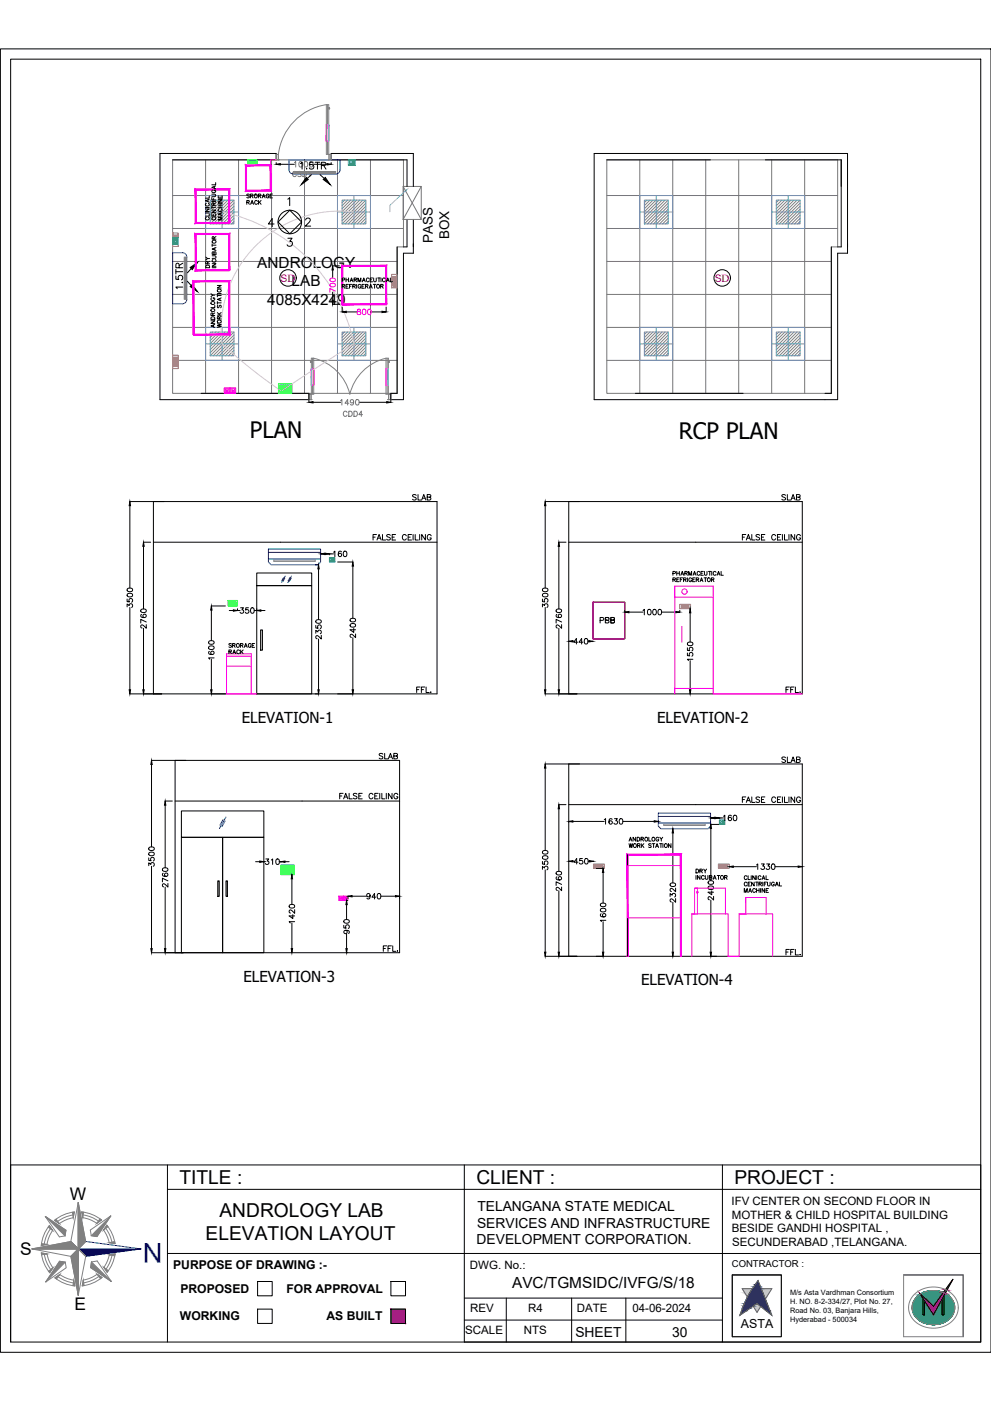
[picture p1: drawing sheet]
<svg xmlns="http://www.w3.org/2000/svg" width="420mm" height="594mm" viewBox="0 0 420 594" stroke-linecap="round" stroke-linejoin="round" font-family="sans-serif">
<defs><g id="words">
<text font-size="11.6" fill="#00f" x="68.8" y="527.2" transform="rotate(180 68.8 527.2)">N</text>
<g font-size="9.6">
<text x="105.9" y="185.9">PLAN</text>
<text x="287.8" y="186.1">RCP PLAN</text>
</g>
<g font-size="8.1">
<text x="76.1" y="502.1">TITLE :</text>
<text x="202" y="502.1">CLIENT :</text>
<text x="311.4" y="502.1">PROJECT :</text>
<text x="93.1" y="515.9">ANDROLOGY LAB</text>
<text x="87.2" y="525.7">ELEVATION LAYOUT</text>
</g>
<g font-size="7.4">
<text x="29.6" y="509">W</text>
<text x="8.5" y="532.3">S</text>
<text x="31.7" y="555.6">E</text>
</g>
<g font-size="6.5">
<text x="109.1" y="113.7">ANDROLOGY</text>
<text x="123.6" y="121.4">LAB</text>
<text x="113.3" y="129.2">4085X4249</text>
<text x="217.1" y="546.3">AVC/TGMSIDC/IVFG/S/18</text>
</g>
<g font-size="6.4">
<text x="102.5" y="306.5">ELEVATION-1</text>
<text x="278.6" y="306.5">ELEVATION-2</text>
<text x="103.2" y="416.2">ELEVATION-3</text>
<text x="271.8" y="417.8">ELEVATION-4</text>
</g>
<text font-size="6.2" fill="#808080" x="126.6" y="73">1.5TR</text>
<text font-size="6.2" x="78.7" y="123.8" transform="rotate(-90 78.7 123.8)">1.5TR</text>
<g font-size="5.9">
<text x="202.4" y="513.5">TELANGANA STATE MEDICAL</text>
<text x="202.3" y="520.5">SERVICES AND INFRASTRUCTURE</text>
<text x="202.1" y="527.6">DEVELOPMENT CORPORATION.</text>
<text x="244" y="566.9">SHEET</text>
<text x="285" y="566.9">30</text>
</g>
<g font-size="5.7">
<text x="190.4" y="101.4" transform="rotate(-90 190.4 101.4)">BOX</text>
<text x="183.6" y="102.9" transform="rotate(-90 183.6 102.9)">PASS</text>
<text x="173.9" y="213.4">SLAB</text>
<text x="330.6" y="213.4">SLAB</text>
<text x="175.7" y="294.9">FFL.</text>
<text x="159.8" y="323.1">SLAB</text>
<text x="330.6" y="324.6">SLAB</text>
</g>
<g font-size="5.3">
<text x="123.1" y="76.2">CSD1</text>
<text x="255.8" y="265.3">PB</text>
<text x="332.3" y="406">FFL.</text>
<text x="314.1" y="563.1">ASTA</text>
</g>
<text font-size="5.3" fill="#767676" x="144.6" y="177.8">CDD4</text>
<g font-size="5.2">
<text x="73.4" y="538.2">PURPOSE OF DRAWING :-</text>
<text x="76.5" y="548.2">PROPOSED</text>
<text x="121.5" y="548.2">FOR APPROVAL</text>
<text x="76.3" y="559.5">WORKING</text>
<text x="138.4" y="559.5">AS BUILT</text>
</g>
<g font-size="4.9">
<text x="310.1" y="510.8">IFV CENTER ON SECOND FLOOR IN</text>
<text x="310.2" y="516.7">MOTHER &amp; CHILD HOSPITAL BUILDING</text>
<text x="310.2" y="522.6">BESIDE GANDHI HOSPITAL ,</text>
<text x="310.4" y="528.5">SECUNDERABAD ,TELANGANA.</text>
<text x="199.3" y="537.9">DWG. No.:</text>
<text x="199.3" y="556.4">REV</text>
<text x="223.9" y="556.4">R4</text>
<text x="244.6" y="556.4">DATE</text>
<text x="268.1" y="556.4">04-06-2024</text>
<text x="197.3" y="565.7">SCALE</text>
<text x="222.1" y="565.7">NTS</text>
</g>
<g font-size="4.4" fill="#f00">
<text x="118.9" y="119.5">SD</text>
<text x="303" y="119.5">SD</text>
</g>
<text font-size="4" x="310.3" y="537.1">CONTRACTOR :</text>
<g font-size="3.1">
<text x="335" y="549.2">M/s Asta Vardhman Consortium</text>
<text x="335" y="552.9">H. NO. 8-2-334/27, Plot No. 27,</text>
<text x="335" y="556.7">Road No. 03, Banjara Hills,</text>
<text x="335" y="560.4">Hyderabad - 500034</text>
</g>
</g></defs>
<!-- layer: ELE-4M UPS P.SB -->
<g fill="none" stroke="#767676" stroke-width=".42">
<path d="M73.2 67.8h97.9v36.9h-2.7v62.1h-95.2zM87.2 67.8v99M101.1 67.8v99M115.1 67.8v99M129.1 67.8v99M143.1 67.8v99M157.1 67.8v99M257.3 67.8h97.8v36.9h-2.6v62.1h-95.2zM271.3 67.8v99M285.2 67.8v99M299.2 67.8v99M313.2 67.8v99"/>
<path d="M327.2 67.8v99M341.2 67.8v99M73.2 96.9h97.9M73.2 82.9h97.9M257.3 96.9h97.8M257.3 82.9h97.8M73.2 110.9h95.2M257.3 110.9h95.2M73.2 138.8h95.2M73.2 124.8h95.2M257.3 138.8h95.2M257.3 124.8h95.2"/>
<path d="M73.2 152.8h95.2M257.3 152.8h95.2"/>
</g>
<!-- layer: WALL -->
<path d="M73.2 67.8h43.9v-2.7h-49.3v104.4h63.2v-2.7h-45.7M172.6 79.1v-11.3h-32.2v-2.7h34.8v14M251.9 65.1h107.4v42.3h-4.2v62.1h-103.2zM257.3 67.8h43.9M324.5 67.8h32.2v36.9h-1.6M172.6 93v11.7h-1.5M175.2 93v14.4h-4.1v62.1h-5.4v-2.7h2.7v-62.1M352.5 104.7v62.1h-2.7M269.4 166.8h45.7" fill="none" stroke="#000" stroke-width=".42"/>
<!-- layer: WIN -->
<path d="M171.6 81l1-.7-.8 1z" fill="#7fbfff" stroke="#7fbfff" stroke-width=".42"/>
<path d="M171.7 81.1l-6.4 6v2.7" fill="none" stroke="#7fbfff" stroke-width=".42"/>
<path d="M170.9 79.1h7.7v13.9h-7.7zM170.9 79.1l7.7 13.9M178.6 79.1l-7.7 13.9" fill="none" stroke="#767676" stroke-width=".42"/>
<!-- layer: DIM -->
<path d="M117.1 68.9v.8M118.9 69.7h5.9M131 169.3v1.3M132.7 170.6h11.7M152.3 170.6h11.6M165.7 169.3v1.3" fill="none" stroke="#000" stroke-width=".42"/>
<path d="M117.1 69.7l1.8-.3v.6zM131 170.6l1.7-.3v.6zM163.9 170.3l1.8 .3-1.8 .3z" fill="#000" stroke="#000" stroke-width=".42"/>
<path d="M144.4 169.9l.5-.5v2.4M147.9 171h-1.6l1.1-1.6v2.4M149.9 170.2a.72 .72 0 0 1-1 .6 .72 .72 0 0 1-.2-1.1 .72 .72 0 0 1 1.1 .1l.1 .4a1.1 1.1 0 0 1-.8 1.6l-.5-.4M151.1 169.5a1.14 1.14 0 0 1 1.3 .9 1.14 1.14 0 0 1-.8 1.4l-.8-.5-.1-.9z" fill="none" stroke="#767676" stroke-width=".42"/>
<!-- layer: Double Leaf Door -->
<path d="M132 156.4l.1 6.9zM132 156.4v6.9h1v-6.9M132 156.4h1M132.1 156.4v6.9M132.9 156.4l.1 6.9zM132.9 156.4v6.9M163.6 156.4l.2 6.9zM163.6 156.4v6.9h1.1v-6.9M163.6 156.4h1.1M163.8 156.4v6.9M164.5 156.4l.2 6.9zM164.5 156.4v6.9" fill="none" stroke="#f0f" stroke-width=".42"/>
<g fill="#f0f" stroke="#f0f" stroke-width=".42">
<path d="M132.9 156.4l.1 6.9zM132.9 156.4l.1 6.9z"/>
<path d="M132 156.4l.1 6.9zM132 156.4l.1 6.9z"/>
<path d="M163.6 156.4l.2 6.9zM163.6 156.4l.2 6.9z"/>
<path d="M164.5 156.4l.2 6.9zM164.5 156.4l.2 6.9z"/>
</g>
<g fill="none" stroke="#808080" stroke-width=".42">
<path d="M131.7 153.4v.1M132 153.2h-.3v.5h.3M132.5 151.9v4.5M133 151.9a20.6 20.6 0 0 1 15.3 15.2 20.7 20.7 0 0 1 15.3-15.2M133 151.9h-1v15.2M133 151.9v15.2h-2v2.4h1.2l-.3-.1v-2.3M163.6 151.9v15.2h2.1v2.4h-1.2l.3-.1v-2.2M163.6 151.9h1.1v15.2M164.2 151.9v4.5M164.7 153.2h.3v.5h-.3M165 153.4v.1M132.5 163.3v3.8"/>
<path d="M164.2 163.3v3.8M164.8 167.1v2.3"/>
</g>
<path d="M132 156.4l.1 6.9zM164.5 156.4l.2 6.9z" fill="none" stroke="#0ff" stroke-width=".42"/>
<g fill="none" stroke="#0f0" stroke-width=".42">
<path d="M118.1 162.7h5.6v4.1h-5.6zM118.6 164.9h.6v1.3h-.6zM118.6 163.4h1.5v1.2h-1.5zM119 163.7h.1M119.3 164.1v.3zM119.4 164.9h.6v1.3h-.6zM119.5 163.7h.1M120.2 163.4h.6v1.2h-.6zM120.2 164.9h.6v1.3h-.6zM121 163.4h.6v1.2h-.6zM121 164.9h.6v1.3h-.6zM121.8 164.9h.6v1.3h-.6z"/>
<path d="M121.8 163.4h1.5v1.2h-1.5zM122.2 163.7h.1M122.5 164.1v.3zM122.6 164.9h.6v1.3h-.6zM122.8 163.7h.1M119.1 366.8h5.7v4.1h-5.7zM119.5 369h1.5v1.3h-1.5zM119.6 367.5h.6v1.2h-.6zM120 369.9h.1M120.2 369.3l.1 .2zM120.4 367.5h.6v1.2h-.6zM120.6 370h.1"/>
<path d="M121.2 369h.6v1.3h-.6zM121.2 367.5h.6v1.2h-.6zM122 369h.6v1.3h-.6zM122 367.5h.6v1.2h-.6zM122.8 369h1.5v1.3h-1.5zM122.8 367.5h.6v1.2h-.6zM123.3 369.9h.1M123.5 369.3v.2zM123.6 367.5h.7v1.2h-.7zM123.7 369.9h.1M123.8 370h.1"/>
</g>
<!-- layer: ELE.LAN POINT -->
<g fill="none" stroke="#f0f" stroke-width=".42">
<path d="M95.1 164.4h2.4v2.4h-2.4zM95.5 164.9h1.6v1.5h-1.6zM96 165.5h.6l-.2 .5zM96.1 165.5h.4l-.1 .4zM97.5 164.4h2.4v2.4h-2.4zM97.9 164.9h1.6v1.5h-1.6zM98.5 165.5h.4l-.1 .4zM143.7 380h1.9v1.9h-1.9zM145.6 380h1.9v1.9h-1.9zM144 380.3h1.3v1.2h-1.3zM144.6 380.7l.2 .3h-.4zM145.9 380.3h1.3v1.2h-1.3z"/>
<path d="M146.5 380.6l.3 .5h-.4zM146.5 380.7l.2 .3h-.3z"/>
</g>
<!-- layer: ELE-2NOS OF 6-16 RAW POWER SOCKET -->
<g fill="none" stroke="#ff7f00" stroke-width=".42">
<path d="M73.2 98.8h2.3v5.7h-2.3zM73.6 99.7h1.5v3.9h-1.5zM74.6 99.9l.1 .2zM73.6 101.7h1.5M73.6 101.6h1.5M73.6 101.1h1.5M73.6 101h1.5M73.6 103h1.5M73.6 103.1h1.5M73.8 101.1v.5M73.8 103.1v.5h1.1v-.5M73.9 100.3h.2z"/>
<path d="M73.9 102.3h.2zM74.6 100.6h.1M74.6 102.6h.1M74.6 101.9l.1 .2zM74.9 101.1v.5M74.9 103.1v.5M166 116.3h2.4v5.8h-2.4zM166.5 117.2h1.5v4h-1.5zM166.5 119.3h1.5M166.5 119.2h1.5M166.5 118.6h1.5M166.6 119.1v-.4h1.2v.4"/>
<path d="M166.8 118.1l.2 .2zM166.9 117.6h.1M166.9 119.6h.1M167.4 117.8l.3 .1zM167.4 119.9h.3zM166.5 120.6h1.5M166.6 121.1v-.4h1.2v.4M166.8 120.2l.2 .2zM73.2 150.6h2.3v5.7h-2.3zM73.6 151.5h1.5v3.9h-1.5zM73.6 153.5h1.5M73.6 153.4h1.5"/>
<path d="M73.6 152.8h1.5M73.6 154.8h1.5M73.8 153.4v-.5h1.1v.5M73.8 155.4v-.5h1.1v.5M73.9 152.1h.2zM73.9 154.1h.2zM74.6 152.4h.1M74.6 154.4h.1M74.6 151.7l.1 .2zM74.6 153.7l.1 .2zM74.9 152.9v.5M74.9 154.9v.5"/>
<path d="M288.2 256.3h4.6v1.8h-4.6zM288.9 256.6h3.2v1.2h-3.2zM289 256.7h.3v1l-.3-.1M289.3 256.6v1.2M289.7 257.4h.1M289.6 257.5h.1M289.9 257h.1M290.2 257.4h.1M290.2 257.5h.1M290.5 256.6v1.2M290.6 256.7h.3M290.6 257.6h.3"/>
<path d="M291 256.6v1.2M291.3 257.4h.1M291.3 257.5h.1M291.5 257h.1M291.8 257.4h.1M291.8 257.5h.1M251.6 366.4h4.6v1.8h-4.6zM252.3 366.7h3.2v1.2h-3.2zM252.4 366.8h.3v1h-.3M252.4 367.7h.3M252.8 366.7v1.2M253.1 367.5h.1"/>
<path d="M253.3 367.1h.1M253.6 367.6h.1M253.9 366.7v1.2M254 366.8h.3M254 367.7h.3M254 367.8h.3M254.4 366.7v1.2M254.7 367.5h.1M254.9 367.1h.1M255.3 367.6h.1M304.6 366.4h4.6v1.8h-4.6zM305.3 366.7h3.2v1.2h-3.2z"/>
<path d="M305.3 367.7h.4M305.7 366.8h-.4v1h.4M305.7 366.7v1.2M305.8 366.7v1.2M306.1 367.5h.1M306.3 367.1h.1M306.6 367.6h.1M306.8 366.7v1.2M306.9 366.7v1.2M306.9 366.8h.4M306.9 367.7h.4M306.9 367.8h.4"/>
<path d="M307.3 366.7v1.2M307.4 366.7v1.2M307.7 367.5h.1M307.9 367.1h.1M308.2 367.6h.1"/>
</g>
<!-- layer: HVAC_HI-WALL_1.5TR -->
<path d="M122.5 72v-4.2h21.7l-.1 4.6-.5 .9-.8 .4-18.4 .1M73.2 107.2h4.6l.9 .5 .4 .8 .1 18.5-.3 .9-1.1 .8-4.6 .1z" fill="none" stroke="#00f" stroke-width=".42"/>
<path d="M124.4 73.6h18M124.4 73.4h18M124.4 73.2h18M124.4 72.9h18M124.4 72.7h18M78.1 109v18M78.3 109v18M78.6 109v18M78.8 109v18M79 109v18" fill="none" stroke="#808080" stroke-width=".42"/>
<path d="M129.8 75.2l.9 .9-3 2.2zM137 76.1l.9-.9 2.1 3.1zM80.6 113.4l3.1-2.1-2.2 3zM81.5 120.7l2.2 2.9-3.1-2.1z" fill="#000" stroke="#000" stroke-width=".42"/>
<path d="M135.7 74.1l1.8 1.6M79.5 119.3l1.6 1.8M81.1 113.9l-1.6 1.8" fill="none" stroke="#000" stroke-width=".42"/>
<!-- layer: ELE-6A AC SOCKET -->
<g fill="none" stroke="#00ceb6" stroke-width=".42">
<path d="M147.7 67.8h2.9v2.3h-2.9zM148.2 68.2h1.9v1.5h-1.9zM148.4 69.2l.2 .2zM148.8 68.5v.2zM149.1 69.2h.1M149.5 68.2v1.5M149.6 68.2v1.5M150.1 68.4h-.5v1.2l.5-.1M73.2 100.7h2.3v3h-2.3zM73.6 101.8h1.5M73.6 101.2h1.5v2h-1.5zM73.6 101.9h1.5"/>
<path d="M73.8 101.7v-.4h1.1v.4M73.9 102.5h.2zM74.7 102.9h.1M74.6 102.1l.2 .2zM139.7 236.4h2.3v1.9h-2.3zM140 236.8h1.6v1.2h-1.6zM140.3 237.7h.1M140.6 237.1h.1M140.8 237.6h.1M141.1 236.8v1.2M141.2 236.8v1.2M141.2 236.9h.4v1l-.4-.1"/>
<path d="M305 347.7h2.3v1.9h-2.3zM305.4 348.1h1.5v1.2h-1.5zM305.6 349h.1M305.8 348.4h.1M306.1 348.9h.1M306.4 348.1v1.2M306.5 348.1v1.2M306.5 348.2h.4v.9h-.4M306.5 349.1h.4"/>
</g>
<!-- layer: ELE-6M UPS P.SB -->
<path d="M105 67.8h4v2.3h-4zM105.4 68.4h.7v1.3h-.7zM106.3 68.4h.6v1.3h-.6zM107.1 68.4h.6v1.3h-.6zM107.9 68.4h.6v1.3h-.6zM96.7 254.6h4v2.4h-4zM97.2 255.3h.6v1.2h-.6zM98 255.3h.6v1.2h-.6zM98.8 255.3h.6v1.2h-.6zM99.6 255.3h.6v1.2h-.6z" fill="none" stroke="#0f0" stroke-width=".42"/>
<!-- layer: ELE-42W EMERGENCY DOWN LIGHT -->
<g fill="none" stroke="#608ec6" stroke-width=".42">
<path d="M87.2 82.9h13.9v14h-13.9zM87.2 89.9h13.9M89.1 84.9h10.1v10h-10.1zM94.2 82.9v14M143.1 82.9h14v14h-14zM143.1 89.9h14M145 84.9h10.1v10h-10.1zM150.1 82.9v14M271.3 82.9h13.9v14h-13.9zM271.3 89.9h13.9M273.2 84.9h10.1v10h-10.1zM278.2 82.9v14"/>
<path d="M327.2 82.9h14v14h-14zM327.2 89.9h14M329.1 84.9h10.1v10h-10.1zM334.2 82.9v14M87.2 138.8h13.9v14h-13.9zM94.2 138.8v14M143.1 138.8h14v14h-14zM150.1 138.8v14M271.3 138.8h13.9v14h-13.9zM278.2 138.8v14M327.2 138.8h14v14h-14zM334.2 138.8v14"/>
<path d="M87.2 145.8h13.9M89.1 140.8h10.1v10.1h-10.1zM143.1 145.8h14M145 140.8h10.1v10.1h-10.1zM271.3 145.8h13.9M273.2 140.8h10.1v10.1h-10.1zM327.2 145.8h14M329.1 140.8h10.1v10.1h-10.1z"/>
</g>
<g fill="none" stroke="#808080" stroke-width=".42">
<path d="M90.2 84.9l-1.1 1M91.5 84.9l-2.4 2.3M92.8 84.9l-3.7 3.6M94 84.9l-4.9 4.9M95.3 84.9l-6.2 6.2M96.6 84.9l-7.5 7.5M97.9 84.9l-8.8 8.8M99.2 84.9l-10.1 10M99.2 86.1l-8.8 8.8M99.2 87.4l-7.5 7.5M99.2 88.7l-6.2 6.2M99.2 90l-4.9 4.9"/>
<path d="M99.2 91.3l-3.7 3.6M99.2 92.6l-2.4 2.3M99.2 93.9l-1.1 1M146.1 84.9l-1.1 1M147.4 84.9l-2.4 2.3M148.7 84.9l-3.7 3.6M150 84.9l-5 4.9M151.3 84.9l-6.3 6.2M152.5 84.9l-7.5 7.5M153.8 84.9l-8.8 8.8M155.1 84.9l-10.1 10M155.1 86.1l-8.8 8.8"/>
<path d="M155.1 87.4l-7.5 7.5M155.1 88.7l-6.2 6.2M155.1 90l-4.9 4.9M155.1 91.3l-3.6 3.6M155.1 92.6l-2.3 2.3M155.1 93.9l-1.1 1M274.3 84.9l-1.1 1M275.6 84.9l-2.4 2.3M276.8 84.9l-3.6 3.6M278.1 84.9l-4.9 4.9M279.4 84.9l-6.2 6.2M280.7 84.9l-7.5 7.5"/>
<path d="M282 84.9l-8.8 8.8M283.3 84.9l-10.1 10M283.3 86.1l-8.8 8.8M283.3 87.4l-7.5 7.5M283.3 88.7l-6.2 6.2M283.3 90l-5 4.9M283.3 91.3l-3.7 3.6M283.3 92.6l-2.4 2.3M283.3 93.9l-1.1 1M330.2 84.9l-1.1 1M331.5 84.9l-2.4 2.3M332.8 84.9l-3.7 3.6"/>
<path d="M334.1 84.9l-5 4.9M335.3 84.9l-6.2 6.2M336.6 84.9l-7.5 7.5M337.9 84.9l-8.8 8.8M339.2 84.9l-10.1 10M339.2 86.1l-8.8 8.8M339.2 87.4l-7.5 7.5M339.2 88.7l-6.2 6.2M339.2 90l-4.9 4.9M339.2 91.3l-3.6 3.6M339.2 92.6l-2.4 2.3M339.2 93.9l-1.1 1"/>
<path d="M90.2 140.8l-1.1 1.1M91.5 140.8l-2.4 2.3M92.8 140.8l-3.7 3.6M94 140.8l-4.9 4.9M95.3 140.8l-6.2 6.2M96.6 140.8l-7.5 7.5M97.9 140.8l-8.8 8.8M99.2 140.8l-10.1 10.1M99.2 143.4l-7.5 7.5M99.2 144.6l-6.2 6.3M99.2 145.9l-4.9 5M99.2 147.2l-3.7 3.7"/>
<path d="M99.2 142.1l-8.8 8.8M99.2 148.5l-2.4 2.4M99.2 149.8l-1.1 1.1M146.1 140.8l-1.1 1.1M147.4 140.8l-2.4 2.3M148.7 140.8l-3.7 3.6M150 140.8l-5 4.9M151.3 140.8l-6.3 6.2M152.5 140.8l-7.5 7.5M153.8 140.8l-8.8 8.8M155.1 140.8l-10.1 10.1M155.1 142.1l-8.8 8.8"/>
<path d="M155.1 143.4l-7.5 7.5M155.1 144.6l-6.2 6.3M155.1 145.9l-4.9 5M155.1 147.2l-3.6 3.7M155.1 148.5l-2.3 2.4M155.1 149.8l-1.1 1.1M274.3 140.8l-1.1 1.1M275.6 140.8l-2.4 2.3M276.8 140.8l-3.6 3.6M278.1 140.8l-4.9 4.9M279.4 140.8l-6.2 6.2M280.7 140.8l-7.5 7.5"/>
<path d="M282 140.8l-8.8 8.8M283.3 140.8l-10.1 10.1M283.3 142.1l-8.8 8.8M283.3 144.6l-6.2 6.3M283.3 145.9l-5 5M283.3 147.2l-3.7 3.7M283.3 148.5l-2.4 2.4M283.3 143.4l-7.5 7.5M283.3 149.8l-1.1 1.1M330.2 140.8l-1.1 1.1M331.5 140.8l-2.4 2.3M332.8 140.8l-3.7 3.6"/>
<path d="M334.1 140.8l-5 4.9M335.3 140.8l-6.2 6.2M336.6 140.8l-7.5 7.5M337.9 140.8l-8.8 8.8M339.2 140.8l-10.1 10.1M339.2 142.1l-8.8 8.8M339.2 143.4l-7.5 7.5M339.2 144.6l-6.2 6.3M339.2 145.9l-4.9 5M339.2 147.2l-3.6 3.7M339.2 148.5l-2.4 2.4M339.2 149.8l-1.1 1.1"/>
</g>
<!-- layer: FA-BELOW SMOKE DERECTOR -->
<g fill="none" stroke="#000" stroke-width=".42">
<circle cx="122.1" cy="117.9" r="3.5"/>
<circle cx="306.2" cy="117.9" r="3.5"/>
</g>
<!-- layer: ELE-LIGHTING WIRING -->
<path d="M94.1 89.9a72.1 72.1 0 0 1 56 55.9l-30.4 19.8M150.1 89.9a50.1 50.1 0 0 0-55.9 55.9l12.8 11 11.9 8.8" fill="none" stroke="#debad0" stroke-width=".42"/>
<!-- layer: Single Leaf Door -->
<path d="M138.4 53l.1 6.9zM138.4 53v6.9h1v-6.9M138.4 53h1M138.5 53v6.9M139.3 53l.1 6.9zM139.3 53v6.9" fill="none" stroke="#f0f" stroke-width=".42"/>
<g fill="#f0f" stroke="#f0f" stroke-width=".42">
<path d="M138.4 53v6.9zM138.5 53l-.1 6.9z"/>
<path d="M139.3 53v6.9zM139.4 53l-.1 6.9z"/>
</g>
<g fill="none" stroke="#808080" stroke-width=".42">
<path d="M138.4 44.4a24.1 24.1 0 0 0-20.4 21.1M138.4 44.4h1v21.1M138.4 44.4v21.1h2v2.3M138.9 44.4v8.6M138.9 59.9v5.6M139.4 45.7h.3M139.7 45.7h.1M139.7 45.8v.2M139.7 45.7v.5h-.3M117.1 65.5h.9v2.2l.3 .1h-1.2zM118 65.5v2.2M118.3 67.7h-1.1"/>
<path d="M139.5 65.5v2.2M140.4 65.5v2.2"/>
</g>
<path d="M139.3 53l.1 6.9z" fill="none" stroke="#0ff" stroke-width=".42"/>
<!-- layer: 0 -->
<g fill="none" stroke="#000" stroke-width=".42">
<path d="M.2 20.7h420v552.7h-420zM4.5 25.1h411.3v544h-411.3zM116.2 95h-2.4l1.6-2.3v3.4M117.9 94.1l5-5 5 5-5 5zM122 84.5l.8-.7v3.4M129.6 93.3l.3-.7 1-.1 .5 .3 .2 .7-2.1 2.4h2.2M122 101h1.8l-.9 1.3a1.13 1.13 0 0 1 .8 1.8 1.13 1.13 0 0 1-2-.3M110.5 267.1h.8v8.6h-.8zM92.3 373.5h.6v6.6h-.6zM95.8 373.5h.6v6.6h-.6zM196.9 494v75.1h218.9M415.8 494h-411.3v75.1"/>
<path d="M331.2 540.6h-20.7v26.2h20.7M383.1 540.6h25.3v26.2M310.5 566.7v-26.1h20.8v26.1"/>
<circle cx="122.9" cy="94.1" r="5"/>
</g>
<!-- layer: MEP_HVAC_RA_DUCT -->
<g fill="none" stroke="#000" stroke-width=".42">
<path d="M65 212.7h120.3v81.5h-120.3zM241.1 212.7h99v81.5h-99zM65 229.9h120.3M241.1 229.9h99M108.9 248.3h23.3v45.9h-23.3zM108.9 243h23.3v5.3h-23.3zM74.2 322.4h95.2v81.6h-95.2zM74.2 339.7h95.2M241.1 324h99v81.5h-99zM76.9 355.1h17.5v48.9h-17.5zM76.9 343.9h35v11.2h-35zM94.4 355.1h17.5v48.9h-17.5z"/>
<path d="M241.1 341.2h99"/>
</g>
<!-- layer: ELE-SOCKET NMBERING -->
<g fill="none" stroke="#000" stroke-width=".42">
<path d="M158.2 227.8h.9M159.6 226.7h-1.4v2.3M159.8 229l.9-2.3 .9 2.3M160.2 228.2h1.1M162.2 226.7v2.3h1.3M165.5 227l-.6-.3-1 .3 .3 .5 1.3 .8v.4l-.6 .3-1-.3M166.3 227.8h.9M167.7 226.7h-1.4v2.3h1.4M172.3 227.2a.85 .85 0 0 0-1-.5 .85 .85 0 0 0-.7 .8v.6a.85 .85 0 0 0 .7 .9 .85 .85 0 0 0 1-.6M173 227.8h.9M174.5 226.7h-1.5v2.3h1.5M175.1 226.7v2.3"/>
<path d="M176 226.7v2.3h1.4M177.9 226.7v2.3M180.4 226.7v2.3l-1.6-2.3v2.3M182.8 227.2a.86 .86 0 0 0-1-.5 .86 .86 0 0 0-.7 .8v.6a.83 .83 0 0 0 .9 .9 .83 .83 0 0 0 .8-.9h-.5M314.7 227.8h.9M316.2 226.7h-1.5v2.3M316.4 229l.9-2.3 .9 2.3M316.7 228.2h1.1M318.7 226.7v2.3h1.4M322.1 227l-.6-.3-1 .3 .2 .5 1.4 .8v.4l-.6 .3-1-.3M322.8 227.8h.9M324.3 226.7h-1.5v2.3h1.5"/>
<path d="M328.8 227.2a.85 .85 0 0 0-.9-.5 .85 .85 0 0 0-.7 .8v.6a.85 .85 0 0 0 .7 .9 .85 .85 0 0 0 .9-.6M329.6 227.8h.9M331.1 226.7h-1.5v2.3h1.5M331.7 226.7v2.3M332.6 226.7v2.3h1.3M334.5 226.7v2.3M336.9 226.7v2.3l-1.5-2.3v2.3M339.4 227.2a.86 .86 0 0 0-1-.5 .86 .86 0 0 0-.7 .8v.6a.83 .83 0 0 0 .8 .9 .83 .83 0 0 0 .9-.9h-.6M333.2 292.4h.9M334.7 291.3h-1.5v2.4M335.2 292.4h.9M336.7 291.3h-1.5v2.4"/>
<path d="M337.2 291.3v2.4h1.4M339.1 293.5h.2zM144 337.5h.9M145.5 336.4h-1.5v2.3M145.7 338.7l.9-2.3 .9 2.3M146 338h1.1M148 336.4v2.3h1.4M151.3 336.7l-.5-.3-1 .3 .2 .6 1.2 .6 .1 .5-.5 .3-1-.3M152.1 337.5h.9M153.6 336.4h-1.5v2.3h1.5M158.1 337a.86 .86 0 0 0-1-.6 .86 .86 0 0 0-.6 .9v.6a.86 .86 0 0 0 .6 .8 .86 .86 0 0 0 1-.5M158.9 337.5h.9"/>
<path d="M160.3 336.4h-1.4v2.3h1.4M161 336.4v2.3M161.9 336.4v2.3h1.3M163.8 336.4v2.3M166.2 336.4v2.3l-1.5-2.3v2.3M168.7 337a.86 .86 0 0 0-1-.6 .86 .86 0 0 0-.7 .9v.6a.84 .84 0 0 0 .8 .9 .84 .84 0 0 0 .9-.9h-.6M314.7 339h.9M316.2 337.9h-1.5v2.4M316.7 339.5h1.1M318.7 337.9v2.4h1.4M322.1 338.3l-.6-.4-1 .4 .2 .5 1.4 .8v.3l-.6 .4-1-.4M322.8 339h.9"/>
<path d="M324.3 337.9h-1.5v2.4h1.5M328.8 338.5a.85 .85 0 0 0-.9-.6 .85 .85 0 0 0-.7 .9v.6a.85 .85 0 0 0 .7 .9 .85 .85 0 0 0 .9-.6M329.6 339h.9M331.1 337.9h-1.5v2.4h1.5M331.7 337.9v2.4M332.6 337.9v2.4h1.3M334.5 337.9v2.4M336.9 337.9v2.4l-1.5-2.4v2.4M339.4 338.5a.86 .86 0 0 0-1-.6 .86 .86 0 0 0-.7 .9v.6a.83 .83 0 0 0 .8 .9 .83 .83 0 0 0 .9-.9h-.6M316.4 340.3l.9-2.4 .9 2.4M162.5 402.2h.9M164 401.1h-1.5v2.3"/>
<path d="M164.5 402.2h.9M166 401.1h-1.5v2.3M166.5 401.1v2.3h1.3M168.4 403.3h.2z"/>
</g>
<!-- layer: ELE-4M UPS P.SB -->
<g fill="none" stroke="#000" stroke-width=".42">
<path d="M55 212.7h14.6M55.1 214.4v34.9M231.1 212.7h14.6M231.2 214.4v34.9M60.8 229.9h3.1M60.8 231.7v26.5M133.7 239.5h1.4M135.9 234.8v.2M137.7 234.9h.2M141.4 234.9l-1.7-.1v.5M141.4 234.1l.6-.4v2.3M143.2 238.3h6.4"/>
<path d="M144.8 234l-.2-.2a1.14 1.14 0 0 0-1.3 .9 1.14 1.14 0 0 0 .8 1.3 .72 .72 0 0 0 .8-.6 .72 .72 0 0 0-.7-.8 .72 .72 0 0 0-.8 .7M145.9 233.8a1.14 1.14 0 0 1 1.3 .9 1.14 1.14 0 0 1-.8 1.3l-.8-.4-.1-.9zM236.9 229.9h3.1M236.9 231.7v26.5M53.9 257.3v-1.2l.9 .7a.78 .78 0 0 1 1.2-.6 .78 .78 0 0 1-.2 1.4M53.9 254v1.1l1 .1a.82 .82 0 0 1 0-1.2 .82 .82 0 0 1 1.2 .1 .82 .82 0 0 1-.3 1.2M54 251.9a1.16 1.16 0 0 1 1.4-.4 1.16 1.16 0 0 1 .7 1.3 1.16 1.16 0 0 1-1.4 .4 1.16 1.16 0 0 1-.7-1.3zM54 249.7a1.16 1.16 0 0 1 1.4-.5 1.16 1.16 0 0 1 .7 1.4 1.16 1.16 0 0 1-1.4 .4 1.16 1.16 0 0 1-.7-1.3zM55.1 257.6v34.9M59.8 258.5a1.16 1.16 0 0 1 1.4-.4 1.16 1.16 0 0 1 .7 1.3 1.16 1.16 0 0 1-1.4 .5 1.16 1.16 0 0 1-.7-1.4zM89.6 257h6M89.6 258.7v12.9"/>
<path d="M97.2 258.9h1.7M100.7 258.1v.8M100.7 258.9h1.1M102 257.7h1.2l-.6 .9a.78 .78 0 0 1 .5 1.3 .78 .78 0 0 1-1.3-.3M105.3 257.7h-1.1l-.1 1a.82 .82 0 0 1 1.3 0 .82 .82 0 0 1-.2 1.2 .82 .82 0 0 1-1.2-.3M106.6 257.8a1.15 1.15 0 0 1 1.3 .9 1.15 1.15 0 0 1-.8 1.4l-.8-.5-.1-.9zM107.8 258.9h1.1M108.9 258.1v.8M110.6 258.9h1.8M135.1 241.2v21.5M149.6 240.1v22.1M230 257.3v-1.2l.9 .7a.78 .78 0 0 1 1.2-.6 .78 .78 0 0 1-.2 1.4"/>
<path d="M230 254v1.1l1 .1a.82 .82 0 0 1 0-1.2 .82 .82 0 0 1 1.2 .1 .82 .82 0 0 1-.3 1.2M230.1 251.9a1.16 1.16 0 0 1 1.4-.4 1.16 1.16 0 0 1 .7 1.3 1.16 1.16 0 0 1-1.4 .4 1.16 1.16 0 0 1-.7-1.3zM230.1 249.7a1.16 1.16 0 0 1 1.4-.5 1.16 1.16 0 0 1 .7 1.4 1.16 1.16 0 0 1-1.4 .4 1.16 1.16 0 0 1-.7-1.3zM231.2 257.6v34.9M235.9 258.5a1.16 1.16 0 0 1 1.4-.4 1.16 1.16 0 0 1 .7 1.3 1.16 1.16 0 0 1-1.4 .5 1.16 1.16 0 0 1-.7-1.4zM264.9 258.8v.8M266.7 259.6h5.9M272.6 258.8l.6-.4v2.3M274.8 258.5a1.15 1.15 0 0 1 1.4 .8 1.15 1.15 0 0 1-.8 1.4l-.8-.4-.1-.9zM277.1 258.5a1.15 1.15 0 0 1 1.3 .8 1.15 1.15 0 0 1-.8 1.4l-.8-.4-.1-.9zM279.3 258.5a1.15 1.15 0 0 1 1.4 .8 1.15 1.15 0 0 1-.9 1.4l-.7-.4-.2-.9zM280.5 259.6h6"/>
<path d="M288.2 258.8v.8M292.5 258.1h.1M292.6 259.9v12.3M60 260.5l-.2 .1a1.15 1.15 0 0 0 .8 1.4 1.15 1.15 0 0 0 1.4-.8 .72 .72 0 0 0-.7-.8 .72 .72 0 0 0-.7 .7 .72 .72 0 0 0 .6 .8M60.8 266.4v26.1M62 264.9v1.5l-1.9-1.4-.4 .9 .5 .4M62 263.8l-2.3-1.2v1.6M88.6 274.2a1.16 1.16 0 0 1 1.4-.4 1.16 1.16 0 0 1 .7 1.3 1.16 1.16 0 0 1-1.5 .4 1.16 1.16 0 0 1-.6-1.3zM88.6 272a1.16 1.16 0 0 1 1.4-.5 1.16 1.16 0 0 1 .7 1.4 1.16 1.16 0 0 1-1.5 .4 1.16 1.16 0 0 1-.6-1.3zM88.8 276.2l-.2 .1a1.15 1.15 0 0 0 .8 1.4 1.15 1.15 0 0 0 1.4-.8 .72 .72 0 0 0-.7-.8 .72 .72 0 0 0-.8 .7 .72 .72 0 0 0 .7 .7M89.6 279.6v12.9M90.8 279h-2.3l.4 .5"/>
<path d="M133.9 268.5v-1.2l.9 .7a.78 .78 0 0 1 1.2-.6 .78 .78 0 0 1-.2 1.3M133.9 265.2v1.1l1 .1a.82 .82 0 0 1 0-1.2 .82 .82 0 0 1 1.2 .1 .82 .82 0 0 1-.3 1.2M134 263.1a1.16 1.16 0 0 1 1.4-.5 1.16 1.16 0 0 1 .7 1.4 1.16 1.16 0 0 1-1.4 .4 1.16 1.16 0 0 1-.7-1.3zM135.1 271v21.5M136.2 269.4v1.6l-1.9-1.5-.4 .9 .5 .5M148.5 264.7a1.16 1.16 0 0 1 1.5-.4 1.16 1.16 0 0 1 .6 1.3 1.16 1.16 0 0 1-1.4 .5 1.16 1.16 0 0 1-.7-1.4zM148.5 262.5a1.16 1.16 0 0 1 1.5-.4 1.16 1.16 0 0 1 .6 1.3 1.16 1.16 0 0 1-1.4 .4 1.16 1.16 0 0 1-.7-1.3zM149.6 270.4v22.1M150 266.5v1.7l-1.6-1.1h2.4M150.8 268.8v1.6l-1.9-1.5-.5 .9 .6 .5M236.1 260.5l-.2 .1a1.14 1.14 0 0 0 .8 1.4 1.14 1.14 0 0 0 1.4-.8 .72 .72 0 0 0-.7-.8 .72 .72 0 0 0-.7 .7 .72 .72 0 0 0 .6 .8M236.9 266.4v26.1"/>
<path d="M238.1 264.9v1.5l-1.9-1.4-.4 .9 .5 .4M238.1 263.8l-2.3-1.2v1.6M241.1 272v.1M242.9 271.9h.4M244.9 272.3h-1.6l1.1-1.5v2.3M247.2 272.3h-1.7l1.1-1.5v2.3M248 270.9a1.14 1.14 0 0 1 1.4 .8 1.14 1.14 0 0 1-.8 1.4l-.8-.4-.1-.9zM249.3 271.9h.3M251.4 272v.1M291.4 276.9v1.1l1 .1a.82 .82 0 0 1 0-1.2 .82 .82 0 0 1 1.3 .1 .82 .82 0 0 1-.4 1.2M291.4 274.7v1.1l1 .1a.82 .82 0 0 1 0-1.2 .82 .82 0 0 1 1.3 .1 .82 .82 0 0 1-.4 1.2M291.6 272.6a1.16 1.16 0 0 1 1.4-.5 1.16 1.16 0 0 1 .7 1.4 1.16 1.16 0 0 1-1.5 .4 1.16 1.16 0 0 1-.6-1.3z"/>
<path d="M293.8 279.6h-2.4l.5 .5M55 294.2h13.5M89.6 294.2h6M133.7 294.2h1.4M143.2 294.2h6.4M231.1 294.2h13.5M292.5 294.2h.1M292.6 280.1v12.4M64.2 322.4h14.6M64.2 324.2v34.9M70 339.7h3.1M231.1 324h14.6"/>
<path d="M231.2 325.7v34.9M63.2 359.4a1.16 1.16 0 0 1 1.4-.4 1.16 1.16 0 0 1 .7 1.3 1.16 1.16 0 0 1-1.4 .5 1.16 1.16 0 0 1-.7-1.4zM70 341.4v26.5M236.9 341.2h3.1M236.9 342.9v26.6M241.1 348.3v.4M242.9 348.3h13.3M256.2 347.6l.5-.5v2.4M259.5 347.5l-.1-.2a1.15 1.15 0 0 0-1.4 .8 1.15 1.15 0 0 0 .9 1.4 .72 .72 0 0 0 .7-.7 .72 .72 0 0 0-.6-.8 .72 .72 0 0 0-.8 .7M260.5 347.1h1.2l-.6 .9a.78 .78 0 0 1 .6 1.3 .78 .78 0 0 1-1.4-.3M262.8 347.3a1.15 1.15 0 0 1 1.4 .8 1.15 1.15 0 0 1-.8 1.4l-.8-.5-.1-.9zM264.1 348.3h13.3"/>
<path d="M279.1 348.3v.4M285.1 351.4h.1M285.3 353.2v21.2M301.3 346.8v.2M301.3 349.6h3.4M301.4 351.3v22.1M303 346.8h.2M306.7 346.8h-1.7v.5M306.7 346.1l.6-.4v2.3M310.1 346l-.1-.2a1.14 1.14 0 0 0-1.4 .8 1.14 1.14 0 0 0 .8 1.4 .72 .72 0 0 0 .8-.7 .72 .72 0 0 0-.7-.7 .72 .72 0 0 0-.8 .6M311.2 345.8a1.14 1.14 0 0 1 1.4 .8 1.14 1.14 0 0 1-.9 1.4l-.7-.4-.1-.9zM63.1 367.1v-1.2l.9 .6a.78 .78 0 0 1 1.2-.5 .78 .78 0 0 1-.2 1.3"/>
<path d="M63.1 363.8v1.1l1 .1a.82 .82 0 0 1 0-1.3 .82 .82 0 0 1 1.2 .2 .82 .82 0 0 1-.3 1.2M63.2 361.7a1.16 1.16 0 0 1 1.4-.5 1.16 1.16 0 0 1 .7 1.3 1.16 1.16 0 0 1-1.4 .5 1.16 1.16 0 0 1-.7-1.3zM64.2 367.3v34.9M69 368.3a1.16 1.16 0 0 1 1.4-.5 1.16 1.16 0 0 1 .7 1.4 1.16 1.16 0 0 1-1.4 .4 1.16 1.16 0 0 1-.7-1.3zM69.2 370.3l-.2 .1a1.14 1.14 0 0 0 .8 1.4 1.14 1.14 0 0 0 1.4-.8 .72 .72 0 0 0-.7-.8 .72 .72 0 0 0-.7 .6 .72 .72 0 0 0 .6 .8M70 376.2v26M71.2 374.6v1.6l-1.9-1.5-.4 .9 .5 .5M71.2 373.5l-2.3-1.1v1.6M108.4 365.4h1.7M112.5 365.4h-.6v.3M112.7 364.2h1.2l-.6 .9a.77 .77 0 0 1 .5 1.3 .77 .77 0 0 1-1.3-.3M115 364.7l.6-.5v2.4"/>
<path d="M117.2 364.3a1.14 1.14 0 0 1 1.4 .9 1.14 1.14 0 0 1-.8 1.4l-.8-.5-.1-.9zM118.5 365.4h.6v.3M120.8 365.4h1.8M123.6 370.9h.1M123.8 372.6v10.9M156.9 379.6a.72 .72 0 0 1-1 .7 .72 .72 0 0 1-.3-1.2 .72 .72 0 0 1 1.2 .1l.1 .4a1.1 1.1 0 0 1-.9 1.6l-.4-.3M160.2 379a1.15 1.15 0 0 1 1.4 .8 1.15 1.15 0 0 1-.8 1.4l-.8-.4-.1-.9zM230 368.6v-1.2l.9 .7a.78 .78 0 0 1 1.2-.6 .78 .78 0 0 1-.2 1.3M230 365.3v1.1l1 .1a.82 .82 0 0 1 0-1.2 .82 .82 0 0 1 1.2 .1 .82 .82 0 0 1-.3 1.2M230.1 363.2a1.16 1.16 0 0 1 1.4-.5 1.16 1.16 0 0 1 .7 1.4 1.16 1.16 0 0 1-1.4 .4 1.16 1.16 0 0 1-.7-1.3zM230.1 361a1.16 1.16 0 0 1 1.4-.5 1.16 1.16 0 0 1 .7 1.3 1.16 1.16 0 0 1-1.4 .5 1.16 1.16 0 0 1-.7-1.3zM231.2 368.9v34.9"/>
<path d="M235.9 369.8a1.16 1.16 0 0 1 1.4-.4 1.16 1.16 0 0 1 .7 1.3 1.16 1.16 0 0 1-1.4 .5 1.16 1.16 0 0 1-.7-1.4zM236.1 371.8l-.2 .1a1.14 1.14 0 0 0 .8 1.4 1.14 1.14 0 0 0 1.4-.8 .72 .72 0 0 0-.7-.8 .72 .72 0 0 0-.7 .7 .72 .72 0 0 0 .6 .7M236.9 377.7v26.1M238.1 376.1v1.6l-1.9-1.4-.4 .8 .5 .5M238.1 375l-2.3-1.1v1.6M241.1 365.2v.2M242.9 365.2h.5M245.1 365.6h-1.7l1.1-1.6v2.4M246.9 364h-1.1l-.1 1a.82 .82 0 0 1 1.3 0 .82 .82 0 0 1-.2 1.3 .82 .82 0 0 1-1.2-.4M248.2 364.2a1.14 1.14 0 0 1 1.3 .8 1.14 1.14 0 0 1-.8 1.4l-.8-.5-.1-.9zM249.4 365.2h.5M251.6 365.2h.1"/>
<path d="M252.8 368.2h2.9M255.7 370v12.9M284.2 374.7a1.16 1.16 0 0 1 1.4-.4 1.16 1.16 0 0 1 .7 1.3 1.16 1.16 0 0 1-1.4 .4 1.16 1.16 0 0 1-.7-1.3zM286.4 376.6v1.5l-1.9-1.4-.4 .9 .6 .4M300.3 376a1.16 1.16 0 0 1 1.5-.4 1.16 1.16 0 0 1 .6 1.3 1.16 1.16 0 0 1-1.4 .4 1.16 1.16 0 0 1-.7-1.3zM300.3 373.8a1.16 1.16 0 0 1 1.5-.5 1.16 1.16 0 0 1 .6 1.4 1.16 1.16 0 0 1-1.4 .4 1.16 1.16 0 0 1-.7-1.3zM301.8 377.8v1.6l-1.6-1.1h2.3M309.2 367.5h.1M310.9 367.5h9.8M320.7 366.8l.6-.5v2.4M322.8 366.3h1.2l-.6 .9a.78 .78 0 0 1 .6 1.3 .78 .78 0 0 1-1.4-.3M325 366.3h1.3l-.7 .9a.78 .78 0 0 1 .6 1.3 .78 .78 0 0 1-1.4-.3"/>
<path d="M327.4 366.5a1.14 1.14 0 0 1 1.4 .8 1.14 1.14 0 0 1-.9 1.4l-.7-.5-.2-.9zM328.6 367.5h9.8M340.1 367.5h.1M122.7 383.8a1.16 1.16 0 0 1 1.4-.4 1.16 1.16 0 0 1 .7 1.3 1.16 1.16 0 0 1-1.4 .5 1.16 1.16 0 0 1-.7-1.4zM123.8 391.4v10.8M124.1 387.8v1.7l-1.5-1.1h2.3M124.9 390.8h-2.3l.4 .6M124.9 385.7v1.6l-1.9-1.5-.4 .9 .5 .5M145.8 392.4v1.1l1 .1a.82 .82 0 0 1-.1-1.3 .82 .82 0 0 1 1.3 .2 .82 .82 0 0 1-.3 1.2M145.9 390.3a1.16 1.16 0 0 1 1.4-.5 1.16 1.16 0 0 1 .7 1.3 1.16 1.16 0 0 1-1.4 .5 1.16 1.16 0 0 1-.7-1.3zM146.5 394.5a.72 .72 0 0 1 .7 1 .72 .72 0 0 1-1.2 .3 .72 .72 0 0 1 .1-1.2l.4-.1a1.1 1.1 0 0 1 1.6 .9l-.3 .4M146.9 383.6v6.3"/>
<path d="M146.9 395.9v6.3M147 381.9h.4M147.5 380.1v1.1M149.3 380h6.2M159.4 380.4h-1.7l1.1-1.5v2.3M161.5 380h6.2M169.4 380.1v1.1M254.7 385.5a1.16 1.16 0 0 1 1.4-.5 1.16 1.16 0 0 1 .7 1.4 1.16 1.16 0 0 1-1.5 .4 1.16 1.16 0 0 1-.6-1.3zM254.7 383.3a1.16 1.16 0 0 1 1.4-.5 1.16 1.16 0 0 1 .7 1.4 1.16 1.16 0 0 1-1.5 .4 1.16 1.16 0 0 1-.6-1.3zM254.9 387.5l-.2 .1a1.14 1.14 0 0 0 .8 1.4 1.14 1.14 0 0 0 1.4-.9 .72 .72 0 0 0-.7-.7 .72 .72 0 0 0-.8 .6 .72 .72 0 0 0 .7 .8M255.7 390.8v13M256.9 390.3h-2.4l.5 .5"/>
<path d="M284.1 380.1v-1.2l.9 .7a.78 .78 0 0 1 1.2-.6 .78 .78 0 0 1-.2 1.4M285.3 382.6v21.2M286.4 381v1.6l-1.9-1.5-.4 .9 .6 .5M301.4 381.7v22.1M302.5 380.1v1.6l-1.8-1.5-.5 .9 .6 .4M64.2 404h13.5M123.6 404h.1M147 404h.4M231.1 405.5h13.5M252.8 405.5h2.9M285.1 405.5h.1M301.3 405.5h2.5"/>
</g>
<g fill="#000" stroke="#000" stroke-width=".42">
<path d="M55.1 212.7l.2 1.7h-.5zM231.2 212.7l.2 1.7h-.5zM60.8 229.9l.3 1.8h-.5zM135.9 234.9l1.8-.3v.6zM137.9 234.6l1.8 .3-1.8 .3zM236.9 229.9l.3 1.8h-.6zM89.6 257l.3 1.7h-.6zM98.9 258.6l1.8 .3-1.8 .3zM108.9 258.9l1.7-.3v.6zM135.1 239.5l.2 1.7h-.5zM149.6 238.3l.3 1.8h-.6zM264.9 259.6l1.8-.3v.6z"/>
<path d="M286.5 259.3l1.7 .3-1.7 .3zM292.6 258.1l.3 1.8h-.6zM241.1 271.9l1.8-.3v.6zM249.6 271.6l1.8 .3-1.8 .3zM54.8 292.5h.5l-.2 1.7zM60.6 292.5h.5l-.3 1.7zM89.3 292.5h.6l-.3 1.7zM134.8 292.5h.5l-.2 1.7zM149.3 292.5h.6l-.3 1.7zM230.9 292.5h.5l-.2 1.7zM236.6 292.5h.6l-.3 1.7zM292.3 292.5h.6l-.3 1.7z"/>
<path d="M64.2 322.4l.3 1.8h-.6zM231.2 324l.2 1.7h-.5zM70 339.7l.3 1.7h-.6zM236.9 341.2l.3 1.7h-.6zM241.1 348.3l1.8-.3v.6zM277.4 348l1.7 .3-1.7 .3zM285.3 351.4l.3 1.8h-.6zM301.4 349.6l.3 1.7h-.6zM301.3 346.8l1.7-.2v.5zM303.2 346.6l1.8 .2-1.8 .3zM110.1 365.1l1.8 .3-1.8 .3zM119.1 365.4l1.7-.3v.6z"/>
<path d="M123.8 370.9l.2 1.7h-.5zM147.5 380l1.8-.3v.6zM167.7 379.7l1.7 .3-1.7 .3zM241.1 365.2l1.8-.3v.6zM249.9 364.9l1.7 .3-1.7 .3zM255.7 368.2l.3 1.8h-.6zM309.2 367.5l1.7-.3v.6zM338.4 367.2l1.7 .3-1.7 .3zM146.9 381.9l.3 1.7h-.6zM63.9 402.2h.6l-.3 1.8zM69.7 402.2h.6l-.3 1.8zM123.5 402.2h.5l-.2 1.8z"/>
<path d="M146.6 402.2h.6l-.3 1.8zM230.9 403.8h.5l-.2 1.7zM236.6 403.8h.6l-.3 1.7zM255.4 403.8h.6l-.3 1.7zM285 403.8h.6l-.3 1.7zM301.1 403.8h.6l-.3 1.7z"/>
</g>
<!-- layer: SECTION -->
<path d="M120.2 244.9l-.7 1.3M120.7 245.2l-.7 1.3M120.9 244.3l-1.5 2.7M122.9 244.9l-.7 1.3M123.4 245.2l-.7 1.3M123.6 244.3l-1.6 2.7M94.6 347.6l-1.4 2.3M95.5 348.1l-1.4 2.4M95.8 346.5l-2.8 4.8" fill="none" stroke="#00f" stroke-width=".42"/>
<!-- layer: 0 -->
<g fill="#dbdbdb" stroke="#dbdbdb" stroke-width=".42">
<path d="M110.5 267.1l.8 8.6v-8.6zM110.5 267.1l.8 8.6h-.8z"/>
<path d="M92.3 373.5l.6 6.6v-6.6zM92.3 373.5l.6 6.6h-.6z"/>
<path d="M95.8 373.5l.6 6.6v-6.6zM95.8 373.5l.6 6.6h-.6z"/>
</g>
<!-- layer: HVAC -->
<path d="M113.8 232.8h22.1v5.6l-1.1 1.1h-19.9l-1.1-1.1zM113.8 234.2h22.1M113.8 237h22.1M279.1 344.8h22.2v5.5l-1.1 1.1h-20l-1.1-1.1zM279.1 346.2h22.2M279.1 349h22.2" fill="none" stroke="#00f" stroke-width=".42"/>
<path d="M116.1 237.5h17.5M116.1 237v1h17.5v-1M281.4 349.4h17.5M281.4 349v1h17.5v-1" fill="none" stroke="#808080" stroke-width=".42"/>
<!-- layer: ELE-4M UPS P.SB -->
<path d="M251.4 255.3h13.5v15.6h-13.5z" fill="none" stroke="#f00" stroke-width=".42"/>
<!-- layer: EQP -->
<g fill="#f0f" stroke="#f0f" stroke-width=".42">
<path d="M145.1 129.3h18.6v-.5zM145.1 128.8h18.6l-18.6 .5z"/>
<path d="M144.8 112.5v16.5h.5zM144.8 112.5l.5 .5v16zM144.8 112.5l.5 .5 18.6-.5zM145.3 113l18.6-.5-.4 .5zM163.5 113l.4 16v-16.5zM163.5 113l.4 16h-.4z"/>
<path d="M81.8 119v22.9h.5zM81.8 119l.5 .5v22.4zM81.8 119l.5 .5 15.1-.5zM82.3 119.5l15.1-.5-.5 .5zM97.4 119l-.5 .5 .5 22.6zM96.9 119.5l.5 22.6-.5-.5zM82 142.1h15.4l-.5-.5zM82 141.6h14.9l-14.9 .5z"/>
<path d="M82.7 114.8h14.5v-.4zM82.7 114.8l.5-.4h14zM82.7 99v15.8l.5-.4zM82.7 99l.5 .5v14.9zM82.7 99l.5 .5 14.2-.5zM83.2 99.5l14.2-.5-.5 .5zM97.4 99l-.5 .5 .5 15.1zM96.9 99.5l.5 15.1h-.5z"/>
<path d="M82.7 94.8h14.5v-.5zM82.7 94.8l.5-.5h14zM82.7 80.1v14.7l.5-.5zM82.7 80.1l.5 .5v13.7zM82.7 80.1l.5 .5 14.2-.5zM83.2 80.6l14.2-.5-.5 .5zM97.4 80.1l-.5 .5 .5 14zM96.9 80.6l.5 14h-.5z"/>
<path d="M265.8 362.2v43.3h.5zM265.8 362.2l.5 .4v42.9zM265.8 362.2l.5 .4 22.6-.4zM266.3 362.6l22.6-.4-.5 .4zM288.4 362.6l.5 42.9v-43.3zM288.4 362.6l.5 42.9h-.5z"/>
<path d="M104.5 70.3h10.3v-.4zM104.1 69.9h10.7l-10.3 .4zM104.1 69.9l.4 10.7v-10.3zM104.1 69.9l.4 10.7-.4 .5zM104.5 80.6l-.4 .5 10.4-.5zM104.1 81.1l10.4-.5 .5 .5zM114.5 70.1v10.5l.5 .5zM114.5 70.1h.5v11z"/>
</g>
<path d="M141 112.7h2.9M141 114.5v3.4M141 129h2.9M141 123.9v3.4M145.1 130.2v2.1M146.8 132.3h4.6M157.4 132.3h4.6M163.7 130.2v2.1" fill="none" stroke="#000" stroke-width=".42"/>
<path d="M141 112.7l.3 1.8h-.6zM140.7 127.3h.6l-.3 1.7zM145.1 132.3l1.7-.3v.6zM162 132l1.7 .3-1.7 .3z" fill="#000" stroke="#000" stroke-width=".42"/>
<g fill="none" stroke="#f0f" stroke-width=".42">
<path d="M117.1 67.8h-2.3v2.3M140 118.2a1.16 1.16 0 0 1 1.4-.4 1.16 1.16 0 0 1 .7 1.3 1.16 1.16 0 0 1-1.4 .5 1.16 1.16 0 0 1-.7-1.4zM140 120.4a1.16 1.16 0 0 1 1.4-.4 1.16 1.16 0 0 1 .7 1.3 1.16 1.16 0 0 1-1.4 .5 1.16 1.16 0 0 1-.7-1.4zM142.2 123.4l-2.3-1.1v1.6M151.6 131.2v.7l1 .3 .3 .5a.78 .78 0 0 1-.7 .8 .78 .78 0 0 1-.8-.8l1.4-1-.1-.5zM153.9 131.2a1.14 1.14 0 0 1 1.4 .8 1.14 1.14 0 0 1-.8 1.4l-.8-.4-.1-.9zM156.2 131.2a1.14 1.14 0 0 1 1.3 .8 1.14 1.14 0 0 1-.8 1.4l-.8-.4-.1-.9zM286.1 253.2h16.3M96 278.3h10.5M289.1 265.6v6.8M96 282.5h10.5M106.5 294.2v-17h-10.5v17h12.9"/>
<path d="M286.1 294.2v-45.6h16.3v45.6h37.7M286.1 291.9h16.3M266.1 367.1h22.6M295.7 376.6v11M266.1 389.2h22.6M294.5 387.6v-11h13.1v11M316.2 387.6v-7h8.6v7M293.3 405.5v-17.9h15.4v17.9h4.7v-17.9h14.2v17.9"/>
<circle cx="290.2" cy="250.9" r="1.14"/>
<circle cx="295.7" cy="378.3" r=".29"/>
</g>
<!-- layer: MEP_HVAC_TEXT -->
<g fill="none" stroke="#000" stroke-width=".42">
<path d="M90.9 79.1v.7M91.4 78.8l-1.6 .7 1.6 .6M91.4 77.4v1h-1.6M87.1 88.6h1.6l-1.6 1.1h1.6M87.1 90.3h1.6M87.1 88h1.6M87.5 92.1a.6 .6 0 0 0-.4 .7 .6 .6 0 0 0 .6 .5h.4a.6 .6 0 0 0 .6-.5 .6 .6 0 0 0-.4-.7M87.5 86.2a.6 .6 0 0 0-.4 .7 .6 .6 0 0 0 .6 .5h.4a.6 .6 0 0 0 .6-.5 .6 .6 0 0 0-.4-.7M88.2 84.7v.8M88.7 90.7v.9h-1.6M88.7 84.5l-1.6 .6 1.6 .6M88.7 83.1v.9h-1.6"/>
<path d="M89.8 90.6v1h1.6v-1M89.8 89.1h1.6l-1.6 1.1h1.6M89.8 83.8v1h1.6M89.8 82.3h1.2l.4 .5-.2 .5-1.4 .1M89.8 87.9h1.6M89.8 87.4v1.1M89.8 85.4h1.6M90.2 92.1a.6 .6 0 0 0-.4 .7 .6 .6 0 0 0 .6 .5h.4a.6 .6 0 0 0 .6-.5 .6 .6 0 0 0-.4-.7M90.2 80.5a.6 .6 0 0 0-.4 .7 .6 .6 0 0 0 .6 .5h.4a.59 .59 0 0 0 .6-.6 .59 .59 0 0 0-.6-.6v.4M90.6 87.1l-.1-1h-.5l-.2 1h1.6M90.6 84.2v.6M90.6 91v.6"/>
<path d="M91.4 86l-.8 .5M92.5 84.7h1.7l-1.7 1h1.7M92.5 83v1h1.7v-1M92.5 88.1h1.7M92.5 87h1.7M92.5 86.4h1.7M92.9 88.5a.6 .6 0 0 0-.4 .7 .6 .6 0 0 0 .6 .5h.4a.6 .6 0 0 0 .7-.5 .6 .6 0 0 0-.4-.7M93.3 83.4v.6M93.3 87v1.1M93.6 90.4v.8M94.2 92h-1.7l1.7 .7-1.7 .6h1.7M94.2 90.2l-1.7 .6 1.7 .6"/>
<path d="M104.6 85.8l1-.1v-.5l-1-.2v1.6M105.2 85.8l.5 .8M105.7 82.5l-.4-.2-.7 .2 1.1 1-.4 .4-.7-.2M106.2 83.1l.9-.1 .1-.6-1-.1v1.6M106.3 86.6l.6-1.6 .6 1.6M106.5 86.1h.8M106.7 83.1l.6 .8M109.1 85.4a.6 .6 0 0 0-.6-.4 .6 .6 0 0 0-.5 .6v.4a.6 .6 0 0 0 .5 .6 .6 .6 0 0 0 .6-.4M109.5 83.1l1-.1v-.6l-1-.1v1.6M109.6 85v1.6M110 85.7l.7 .9M110.1 83.1l.5 .8"/>
<path d="M110.7 85l-1.1 1.1M111.2 83.9l.6-1.6 .6 1.6M111.4 83.4h.8M114 82.7a.6 .6 0 0 0-.7-.4 .6 .6 0 0 0-.4 .6v.4a.58 .58 0 0 0 .5 .6 .58 .58 0 0 0 .6-.6h-.4M114.5 83.1h.6M115.5 82.3h-1v1.6h1M87.2 109l.8 .6-.8 .7M87.5 112.6h1.1l.3 .9h-1.7zM88 111.9l-.1-.9-.5-.1-.2 1h1.7M88 109.6h.9M88.9 110.8l-.9 .5M89.9 111.8h1.7l-1.7 1.1h1.7"/>
<path d="M89.9 108.5h1.2l.5 .4-.3 .6-1.4 .1M89.9 113.5h1.7M89.9 104h1.7M89.9 103.4v1.1M90.3 110a.6 .6 0 0 0-.4 .7 .6 .6 0 0 0 .7 .5h.4a.6 .6 0 0 0 .6-.5 .6 .6 0 0 0-.4-.7M90.7 107.1l.3-.3 .6 .3v.7h-1.7l.2-1 .5 .1 .1 .9M90.7 101.4l-.1-.9-.5-.1-.2 1h1.7M91 105.2v.8M91.6 105l-1.7 .6 1.7 .6M91.6 100.3l-.9 .6M145.1 118.7l.9-.1 .1-.6-1-.1v1.6M146.7 117.9v1.6"/>
<path d="M146.7 118.6h1.1M147.8 117.9v1.6M148.4 119.5l.6-1.6 .7 1.6M148.6 119h.8M150.1 118.6h1v-.6l-1-.1v1.6M150.7 118.6l.5 .9M151.7 119.5v-1.6l.7 1.6 .6-1.6v1.6M153.6 119.5l.6-1.6 .7 1.6M153.8 119h.8M156.5 118.3a.6 .6 0 0 0-.7-.4 .6 .6 0 0 0-.5 .6v.4a.6 .6 0 0 0 .5 .6 .6 .6 0 0 0 .7-.4M157 118.6h.6M158 117.9h-1v1.6h1"/>
<path d="M158.4 117.9v1.1l.5 .5 .5-.2 .1-1.4M160.1 117.9h1.1M160.7 117.9v1.6M161.5 117.9v1.6M163.3 118.3a.6 .6 0 0 0-.7-.4 .6 .6 0 0 0-.4 .6v.4a.6 .6 0 0 0 .4 .6 .6 .6 0 0 0 .7-.4M163.8 119.5l.6-1.6 .6 1.6M164 119h.8M165.5 117.9v1.6h.9M89.4 136h1.7l-1.7 1.1h1.7M89.4 124.5l.8 .7-.8 .6M89.7 134.5h1.1l.3 .9h-1.7zM89.8 126.3a.6 .6 0 0 0-.4 .6 .6 .6 0 0 0 .6 .5h.4a.58 .58 0 0 0 .7-.6 .58 .58 0 0 0-.7-.5v.3"/>
<path d="M90.2 133.8l-.1-.9-.5-.1-.2 1h1.7M90.2 125.2h.9M90.5 137.8v.8M91.1 137.6l-1.7 .6 1.7 .6M91.1 129.5v.9h-1.7M91.1 132.7l-.9 .5M92.1 137.3l1.7 .4-1.7 .4 1.7 .3-1.7 .4M92.1 121h1.7l-1.7 1.1h1.7M92.1 133.6h1.7M92.1 132.5l1.1 1.1M92.1 128.4h1.7M92.1 124.8v1.1"/>
<path d="M92.1 127.9v1.1M92.1 125.3h1.7M92.1 124.5h1.7M92.4 129.4l-.3 .4 .3 .7 .9-1.1 .5 .4-.3 .7M92.9 135.3l-.1-1h-.5l-.2 1h1.7M93.2 126.6v.7M93.8 126.3l-1.7 .7 1.7 .6M93.8 134.2l-.9 .5M93.8 132.5l-1 .7M145.1 121.4l.9-.1 .1-.6-1-.1v1.6M145.6 121.4l.6 .8M146.7 121.4h.6"/>
<path d="M147.7 120.6h-1v1.6h1M148.2 121.4h.6M149.2 120.6h-1v1.6M149.6 121.4l.9-.1 .2-.4-1.1-.3v1.6M150.1 121.4l.6 .8M151.2 120.6v1.6M153 121a.6 .6 0 0 0-.7-.4 .6 .6 0 0 0-.5 .6v.4a.58 .58 0 0 0 .6 .6 .58 .58 0 0 0 .6-.6h-.4M153.5 121.4h.6M154.5 120.6h-1v1.6h1M154.9 121.4l1-.1v-.6l-1-.1v1.6M155.5 121.4l.5 .8M156.6 122.2l.6-1.6 .6 1.6"/>
<path d="M156.8 121.7h.8M158.3 120.6h1.1M158.8 120.6v1.6M161.4 121.4l.9-.1 .2-.4-1.1-.3v1.6M161.9 121.4l.6 .8M285.3 243.2l.9-.1 .1-.6-1-.2v1.6M285.3 245.8l.9-.1 .1-.5-1-.2v1.7M285.8 245.8l.6 .9M286.9 242.3v1.6M286.9 243.1h1.1M286.9 245.8h.7M287.9 245h-1v1.7h1"/>
<path d="M288 242.3v1.6M288.4 245.8h.6M288.6 243.9l.7-1.6 .6 1.6M288.9 243.4h.7M289.4 245h-1v1.7M289.8 245.8l.9-.1 .1-.5-1-.2v1.7M290.3 243.1l1-.1 .1-.4-1.1-.3v1.6M290.3 245.8l.6 .9M290.9 243.1l.5 .8M291.4 245v1.7M292 243.9v-1.6l.6 1.6 .6-1.6v1.6M293.2 245.4a.6 .6 0 0 0-.7-.4 .6 .6 0 0 0-.4 .6v.4a.58 .58 0 0 0 .5 .7 .58 .58 0 0 0 .6-.7h-.4"/>
<path d="M293.7 245.8h.6M293.8 243.9l.7-1.6 .6 1.6M294.1 243.4h.8M294.7 245h-1v1.7h1M295.2 245.8l.9-.1 .1-.5-1-.2v1.7M295.7 245.8l.6 .9M296.7 242.7a.6 .6 0 0 0-.7-.4 .6 .6 0 0 0-.4 .6v.4a.6 .6 0 0 0 .4 .6 .6 .6 0 0 0 .7-.4M296.8 246.7l.6-1.7 .6 1.7M297 246.1h.8M297.2 243.1h.6M298.2 242.3h-1v1.6h1M298.5 245h1.1"/>
<path d="M298.7 242.3v1.2l.4 .4 .6-.2v-1.4M299 245v1.7M300.4 242.3h1.1M300.9 242.3v1.6M301.6 245.8l.9-.1 .1-.5-1-.2v1.7M301.8 242.3v1.6M302.2 245.8l.5 .9M303.6 242.7a.6 .6 0 0 0-.7-.4 .6 .6 0 0 0-.5 .6v.4a.6 .6 0 0 0 .5 .6 .6 .6 0 0 0 .7-.4M304 243.9l.6-1.6 .7 1.6M304.3 243.4h.7M305.7 242.3v1.6h1M97 276.4l1-.1 .1-.4-1.1-.3v1.6"/>
<path d="M97.6 276.4l.5 .8M98.1 273.1l-.4-.2-.7 .2 1.1 .9-.4 .5-.7-.2M98.6 273.7l.9-.1 .1-.6-1-.1v1.6M98.7 277.2l.6-1.6 .6 1.6M98.9 276.7h.8M99.1 273.7l.6 .8M101.6 276a.6 .6 0 0 0-.7-.4 .6 .6 0 0 0-.5 .6v.4a.6 .6 0 0 0 .5 .6 .6 .6 0 0 0 .7-.4M101.9 273.7l1-.1 .1-.6-1.1-.1v1.6M102 275.6v1.6M102.4 276.3l.7 .9M102.5 273.7l.5 .8M103.1 275.6l-1.1 1.1"/>
<path d="M103.6 274.5l.6-1.6 .6 1.6M103.8 274h.8M106.4 273.3a.6 .6 0 0 0-.6-.4 .6 .6 0 0 0-.5 .6v.4a.58 .58 0 0 0 .6 .6 .58 .58 0 0 0 .5-.6h-.3M106.9 273.7h.6M107.9 272.9h-1v1.6h1M266.7 356.7l.6-1.7 .6 1.7M266.7 357.7l.4 1.7 .4-1.7 .4 1.7 .3-1.7M266.9 356.1h.8M269.5 355v1.7l-1.1-1.7v1.7M270.1 355h.6a.87 .87 0 0 1 .5 .8 .87 .87 0 0 1-.5 .9h-.6zM270.3 358.5l.9-.1 .1-.5-1-.2v1.7M270.8 358.5l.6 .9"/>
<path d="M271.7 355.8l1-.1 .1-.5-1.1-.2v1.7M271.9 357.7v1.7M272.3 355.8l.5 .9M272.3 358.4l.7 1M273 357.7l-1.1 1.1M275.1 355v1.7h.9M276.1 358l-.4-.3-.7 .3 1.1 .9-.4 .5-.7-.3M276.6 357.7h1M277.1 357.7v1.7M278 359.4l.6-1.7 .6 1.7M278.2 358.8h.8M279.3 355.4a.6 .6 0 0 0-.7-.4 .6 .6 0 0 0-.5 .7v.3a.59 .59 0 0 0 .6 .7 .59 .59 0 0 0 .6-.7h-.4"/>
<path d="M279.7 357.7h1M279.7 355l.7 .8 .6-.8M280.2 357.7v1.7M280.4 355.8v.9M281.1 357.7v1.7M284.5 357.7v1.7l-1.1-1.7v1.7M266.1 362.4v4.7M295.1 368.5h.5a.87 .87 0 0 1 .6 .8 .87 .87 0 0 1-.6 .9h-.5zM295.1 371.3v1.6M296.7 369.3l.9-.1 .1-.5-1-.2v1.7M296.8 371.3v1.6l-1.1-1.6v1.6M297.3 369.3l.5 .9"/>
<path d="M298.3 368.5l.7 .8 .6-.8M298.6 371.6a.6 .6 0 0 0-.7-.4 .6 .6 0 0 0-.5 .7v.4a.6 .6 0 0 0 .5 .6 .6 .6 0 0 0 .7-.4M299 369.3v.9M299 371.3v1.1l.5 .5 .6-.3v-1.3M300.8 372l.9-.1 .1-.5-1-.1v1.6l1-.2v-.4l-.3-.3M302.4 372.9l.6-1.6 .6 1.6M302.6 372.3h.8M304.1 371.3h1.1M304.6 371.3v1.6M307.2 372l.9-.1 .1-.5-1-.1v1.6M307.7 372l.6 .9M315.5 378.4v-1.6l.7 1.6 .6-1.6v1.6"/>
<path d="M316.7 371.7a.6 .6 0 0 0-.7-.4 .6 .6 0 0 0-.5 .7v.3a.6 .6 0 0 0 .5 .7 .6 .6 0 0 0 .7-.4M316.7 374.4a.6 .6 0 0 0-.7-.3 .6 .6 0 0 0-.5 .6v.4a.6 .6 0 0 0 .5 .6 .6 .6 0 0 0 .7-.4M317.2 371.3v1.7h.9M317.2 374.8h.6M317.4 378.4l.6-1.6 .7 1.6M317.6 377.9h.8M318.2 374.1h-1v1.6h1M318.5 371.3v1.7M319.7 374.1v1.6l-1-1.6v1.6M320.2 371.3v1.7l-1.1-1.7v1.7M320.3 377.2a.6 .6 0 0 0-.7-.4 .6 .6 0 0 0-.5 .6v.4a.6 .6 0 0 0 .5 .6 .6 .6 0 0 0 .7-.4M320.4 374.1h1.1"/>
<path d="M320.8 376.8v1.6M320.8 377.6h1M320.8 371.3v1.7M320.9 374.1v1.6M321.8 374.8h.9l.1-.4-1-.3v1.6M321.8 376.8v1.6M322.3 374.8l.5 .9M322.5 376.8v1.6M322.6 371.7a.6 .6 0 0 0-.7-.4 .6 .6 0 0 0-.4 .7v.3a.6 .6 0 0 0 .4 .7 .6 .6 0 0 0 .7-.4M323.1 373l.6-1.7 .6 1.7M323.3 372.4h.8M323.4 374.1v1.6"/>
<path d="M324 374.8h.6M324.2 376.8v1.6l-1.1-1.6v1.6M324.8 371.3v1.7h.9M324.8 377.6h.6M325 374.1h-1v1.6M325.4 374.1v1.1l.5 .5 .5-.2 .1-1.4M325.8 376.8h-1v1.6h1M328.3 374.4a.6 .6 0 0 0-.7-.3 .6 .6 0 0 0-.5 .6v.4a.58 .58 0 0 0 .6 .6 .58 .58 0 0 0 .6-.6h-.4M328.8 375.7l.6-1.6 .6 1.6M329 375.1h.8M330.5 374.1v1.6h.9M266.1 389.2v16.3"/>
<path d="M71 494v75.1M306.3 494v75.1M71 504.3h344.8M71 531.5h344.8M196.9 550.4h109.4M196.9 559.8h109.4M214.7 550.4v18.7M242.4 550.4v18.7M265.3 550.4v18.7"/>
<circle cx="108.4" cy="83" r=".75"/>
<circle cx="90.7" cy="102.5" r=".75"/>
<circle cx="90.2" cy="128.5" r=".75"/>
<circle cx="90.2" cy="131.5" r=".75"/>
<circle cx="92.9" cy="123.2" r=".75"/>
<circle cx="92.9" cy="136.3" r=".75"/>
<circle cx="160.3" cy="121.3" r=".74"/>
<circle cx="300.5" cy="245.8" r=".75"/>
<circle cx="100.9" cy="273.6" r=".75"/>
<circle cx="269.2" cy="358.5" r=".75"/>
<circle cx="274" cy="355.8" r=".75"/>
<circle cx="277" cy="355.8" r=".75"/>
<circle cx="282.3" cy="358.5" r=".75"/>
<circle cx="306.1" cy="372" r=".75"/>
</g>
<!-- layer: hatch -->
<path d="M415.8 494v75.1" fill="none" stroke="#000" stroke-width=".42"/>
<!-- layer: TITLE -->
<g fill="none" stroke="#808080" stroke-width=".42">
<path d="M19.2 515.8l8.8 5.9-.4 2.4-2.4 .4zM20.9 519.7l1.4 2.1a13.2 13.2 0 0 0-2.4 5.9l-2.4 .4a15.7 15.7 0 0 1 3.4-8.4zM23.1 517.5a15.7 15.7 0 0 1 8.4-3.6l-.5 2.5a13.3 13.3 0 0 0-5.8 2.5zM30.9 515.2a14.6 14.6 0 0 0-6.4 2.7M33.2 509.9v19.7v-19.7M34.6 513.9a15.7 15.7 0 0 1 8.5 3.4l-2.1 1.4a13.3 13.3 0 0 0-5.9-2.3zM35.3 515.2a14.6 14.6 0 0 1 6.4 2.6M45.3 519.5a15.7 15.7 0 0 1 3.4 7.8l-2.4-.4a13.4 13.4 0 0 0-2.4-5.3zM13.5 529.6h19.7l-3.1 3.2 3.1-3.2zM17.5 531.3l2.5 .4a13.3 13.3 0 0 0 2.5 5.9l-1.4 2.1a15.7 15.7 0 0 1-3.6-8.4zM18.8 531.9a14.6 14.6 0 0 0 2.7 6.4M21.4 521.1a14.6 14.6 0 0 0-2.6 6.4"/>
<path d="M25.3 534.8l2.4 .4 .4 2.4-8.7 6zM30 526.5l3.2 3.1-3.2-3.1M30 526.5l-16.5 3.1 16.6 3.2 3.1 16.5 3.2-16.6M36.3 526.4l-3.1-16.5-3.2 16.6M36.3 526.4l-3.1 3.2v19.7v-19.7l3.2 3.1-3.2-3.1zM38.3 521.6l8.7-6-5.9 8.8-2.4-.4zM38.8 535.1l2.4-.4 6 8.7-8.8-5.9zM44.8 520.9a14.6 14.6 0 0 1 2.7 6.2M46.3 532.1l2.5-.4a15.8 15.8 0 0 1-3.4 7.8l-1.4-2.1a13.4 13.4 0 0 0 2.3-5.3zM47.5 531.9a14.6 14.6 0 0 1-2.5 6.2M23.3 541.8l2-1.4a13.4 13.4 0 0 0 6 2.4l.4 2.5a15.7 15.7 0 0 1-8.4-3.5zM24.7 541.4a14.6 14.6 0 0 0 6.4 2.6"/>
<path d="M35.3 542.8a13.4 13.4 0 0 0 5.9-2.5l2 1.4a15.7 15.7 0 0 1-8.3 3.5zM41.9 541.3a14.6 14.6 0 0 1-6.4 2.7"/>
</g>
<g fill="#808080" stroke="#808080" stroke-width=".42">
<path d="M33.2 509.9l3.1 16.5-3.1 3.2z"/>
<path d="M33.2 529.6v19.7l-3.1-16.5z"/>
<path d="M41.2 540.3l2 1.4-.6 .5z"/>
<path d="M38.8 535.1l8.4 8.3-8.8-5.9z"/>
<path d="M44 537.4l1.9 1.4-.5 .7z"/>
<path d="M35.3 542.8l.4 2.3-.8 .1z"/>
<path d="M31.3 542.8l.4 2.5-.8-.1z"/>
<path d="M20.6 539l1.9-1.4-1.4 2.1z"/>
<path d="M23.3 541.8l2-1.4-1.3 2z"/>
<path d="M25.3 534.8l2.4 .4-8.3 8.4z"/>
<path d="M13.5 529.6l16.5-3.1 3.2 3.1z"/>
<path d="M17.5 531.3l2.5 .4-2.4 .4z"/>
<path d="M17.6 527.3l2.3 .4-2.4 .4z"/>
<path d="M47 515.6l-5.9 8.8-2.4-.4z"/>
<path d="M42.4 516.8l.7 .5-2.1 1.5z"/>
<path d="M45.3 519.5l.5 .7-1.9 1.4z"/>
<path d="M34.6 513.9l.8 .1-.3 2.4z"/>
<path d="M19.2 515.8l8.8 5.9-.4 2.4z"/>
<path d="M30.7 514.1l.8-.2-.4 2.5z"/>
<path d="M20.9 519.7l1.4 2.1-1.9-1.4z"/>
<path d="M23.1 517.5l.7-.5 1.4 1.9z"/>
<path d="M46.3 526.9l2.3-.4 .1 .8z"/>
<path d="M46.3 532.1l2.5-.4-.2 .9z"/>
</g>
<path d="M36.3 526.4l23.5 3.2-23.4 3.1" fill="none" stroke="#00f" stroke-width=".42"/>
<path d="M33.2 529.6h26.6l-23.4 3.1z" fill="#00f" stroke="#00f" stroke-width=".42"/>
<!-- layer: 0.0 -->
<path d="M109.2 543.4h6.2v6.1h-6.2zM109.2 555.1h6.2v6.1h-6.2zM165.7 543.4h6.2v6.1h-6.2zM165.7 555.1h6.2v6.1h-6.2zM389.9 548.4l5.9 5.6 8.2-11.5-8.2 15zM391.2 550.5v7h.8v-5.9M400.3 549.3v8.2h-.8v-6.8" fill="none" stroke="#000" stroke-width=".42"/>
<!-- layer: MEP_HVAC_TEXT -->
<path d="M165.7 555.1l6.2 6.1v-6.1zM165.7 555.1l6.2 6.1h-6.2z" fill="#f00" stroke="#f00" stroke-width=".42"/>
<!-- layer: 0.0 -->
<g fill="#000" stroke="#000" stroke-width=".42">
<path d="M391.2 550.5l.2 .2zM400.3 549.3v1.2h-.7z"/>
<path d="M391.2 550.7l.8 .9zM391.2 550.7l.8 .9h-.8z"/>
<path d="M391.2 551.6l.8 5.9v-5.9zM391.2 551.6l.8 5.9h-.8z"/>
<path d="M399.6 550.5l.7 .2zM399.6 550.5l.7 .2z"/>
<path d="M399.5 550.7l.8 6.8v-6.8zM399.5 550.7l.8 6.8h-.8z"/>
</g>
<g fill="#139b48" stroke="#139b48" stroke-width=".42">
<path d="M395.4 547.2h.6z"/>
<path d="M399.5 550.7l-.1 .2z"/>
<path d="M395.2 561.7h1.1z"/>
<path d="M395.4 547.2l.9 .1zM395.3 547.3h1z"/>
<path d="M395.3 547.3h1.2zM395 547.3h1.5z"/>
<path d="M395 547.3h1.7zM394.8 547.3h1.9z"/>
<path d="M394.8 547.3h2.1zM394.6 547.3h2.3z"/>
<path d="M394.6 547.3h2.5zM394.4 547.3h2.7z"/>
<path d="M394.4 547.3l2.9 .1zM394.1 547.4h3.2z"/>
<path d="M394.1 547.4h3.5zM394 547.4h3.6z"/>
<path d="M394 547.4h3.8zM393.7 547.4h4.1z"/>
<path d="M393.7 547.4l4.3 .1zM393.5 547.5h4.5z"/>
<path d="M393.5 547.5h4.7zM393.3 547.5h4.9z"/>
<path d="M393.3 547.5l5.1 .1zM393.1 547.6h5.3z"/>
<path d="M393.1 547.6h5.5zM392.9 547.6h5.7z"/>
<path d="M392.9 547.6l5.9 .1zM392.7 547.7h6.1z"/>
<path d="M392.7 547.7h6.3zM392.5 547.7h6.5z"/>
<path d="M392.5 547.7l6.7 .1zM392.3 547.8h6.9z"/>
<path d="M392.3 547.8l7.1 .1zM392.1 547.9h7.3z"/>
<path d="M392.1 547.9h7.5zM391.9 547.9h7.7z"/>
<path d="M391.9 547.9l7.9 .1zM391.7 548h8.1z"/>
<path d="M391.7 548l8.3 .1zM391.5 548.1h8.5z"/>
<path d="M391.5 548.1h8.5zM391.3 548.2h8.6z"/>
<path d="M391.3 548.2h8.6zM391 548.3h8.8z"/>
<path d="M391 548.3h8.8zM390.6 548.5h9.1z"/>
<path d="M400.7 548.5l.4 .1zM400.7 548.5l.4 .1z"/>
<path d="M390.6 548.5h9.1zM390.3 548.7h9.2z"/>
<path d="M400.6 548.6l.8 .2zM400.6 548.6l.8 .2h-.9z"/>
<path d="M390.1 548.8l.2 .2zM389.8 549h.5z"/>
<path d="M400.5 548.8l1.3 .3zM400.5 548.8l1.3 .3h-1.4z"/>
<path d="M389.8 549l.7 .2zM389.5 549.2l.3-.2 .7 .2z"/>
<path d="M400.4 549.1l1.7 .2zM400.4 549.1l1.7 .2h-1.8z"/>
<path d="M400.3 549.3h1.8zM400.3 549.3h1.8z"/>
<path d="M389.5 549.2l1.1 .3zM389.2 549.5l.3-.3 1.1 .3z"/>
<path d="M400.3 549.3l2.1 .2zM400.3 549.3l2.1 .2h-2.1z"/>
<path d="M389.2 549.5l1.6 .2-.2-.2zM388.9 549.7l.3-.2 1.6 .2z"/>
<path d="M400.3 549.5l2.4 .3-.3-.3zM400.3 549.5l2.4 .3h-2.4z"/>
<path d="M388.9 549.7l2.1 .3-.2-.3zM388.6 550l.3-.3 2.1 .3z"/>
<path d="M400.3 549.8l2.6 .3-.2-.3zM400.3 549.8l2.6 .3h-2.6z"/>
<path d="M388.6 550l2.5 .3-.1-.3zM388.6 550l2.5 .3h-2.7z"/>
<path d="M400.3 550.1l2.9 .3-.3-.3zM400.3 550.1l2.9 .3h-2.9z"/>
<path d="M388.4 550.3l2.8 .2zM388.4 550.3l2.8 .2h-3z"/>
<path d="M388.2 550.5l3 .1zM388.2 550.5l3 .1z"/>
<path d="M400.3 550.4l3.1 .2-.2-.2zM400.3 550.4l3.1 .2h-3.1z"/>
<path d="M388.1 550.6l3.1 .3v-.3zM388.1 550.6l3.1 .3h-3.3z"/>
<path d="M400.3 550.6l3.3 .4-.2-.4zM400.3 550.6l3.3 .4h-3.3z"/>
<path d="M387.9 550.9l3.3 .3v-.3zM387.9 550.9l3.3 .3h-3.5z"/>
<path d="M400.3 551l3.5 .3-.2-.3zM400.3 551l3.5 .3h-3.5z"/>
<path d="M387.7 551.2l3.5 .3v-.3zM387.7 551.2l3.5 .3h-3.7z"/>
<path d="M400.3 551.3l3.7 .3-.2-.3zM400.3 551.3l3.7 .3h-3.7z"/>
<path d="M387.5 551.5l3.7 .3v-.3zM387.5 551.5l3.7 .3h-3.8z"/>
<path d="M400.3 551.6l3.9 .3-.2-.3zM400.3 551.6l3.9 .3h-3.9z"/>
<path d="M387.4 551.8l3.8 .3v-.3zM387.4 551.8l3.8 .3h-4z"/>
<path d="M400.3 551.9l4 .3-.1-.3zM400.3 551.9l4 .3h-4z"/>
<path d="M387.2 552.1l4 .4v-.4zM387.2 552.1l4 .4h-4.1z"/>
<path d="M400.3 552.2l4.2 .3-.2-.3zM400.3 552.2l4.2 .3h-4.2z"/>
<path d="M387.1 552.5l4.1 .3v-.3zM387.1 552.5l4.1 .3h-4.2z"/>
<path d="M400.3 552.5l4.3 .4-.1-.4zM400.3 552.5l4.3 .4h-4.3z"/>
<path d="M387 552.8l4.2 .3v-.3zM387 552.8l4.2 .3h-4.3z"/>
<path d="M400.3 552.9l4.3 .3v-.3zM400.3 552.9l4.3 .3h-4.3z"/>
<path d="M386.9 553.1l4.3 .4v-.4zM386.9 553.1l4.3 .4h-4.4z"/>
<path d="M400.3 553.2l4.4 .4-.1-.4zM400.3 553.2l4.4 .4h-4.4z"/>
<path d="M386.8 553.5l4.4 .3v-.3zM386.8 553.5l4.4 .3h-4.4z"/>
<path d="M400.3 553.6l4.5 .3-.1-.3zM400.3 553.6l4.5 .3h-4.5z"/>
<path d="M390.3 548.7l5.5 5.2 3.7-5.2zM390.3 548.7l5.5 5.2z"/>
<path d="M386.8 553.8l4.4 .4v-.4zM386.8 553.8l4.4 .4h-4.5z"/>
<path d="M400.3 553.9l4.5 .4v-.4zM400.3 553.9l4.5 .4h-4.5z"/>
<path d="M386.7 554.2l4.5 .3v-.3zM386.7 554.2l4.5 .3h-4.5z"/>
<path d="M400.3 554.3l4.5 .3v-.3zM400.3 554.3l4.5 .3h-4.5z"/>
<path d="M386.7 554.5l4.5 .4v-.4zM386.7 554.5l4.5 .4h-4.5z"/>
<path d="M400.3 554.6l4.5 .4v-.4zM400.3 554.6l4.5 .4h-4.5z"/>
<path d="M386.7 554.9l4.5 .3v-.3zM386.7 554.9l4.5 .3h-4.4z"/>
<path d="M400.3 555l4.4 .3 .1-.3zM400.3 555l4.4 .3h-4.4z"/>
<path d="M386.8 555.2l4.4 .4v-.4zM386.8 555.2l4.4 .4h-4.4z"/>
<path d="M400.3 555.3l4.4 .3v-.3zM400.3 555.3l4.4 .3h-4.4z"/>
<path d="M386.8 555.6l4.4 .3v-.3zM386.8 555.6l4.4 .3h-4.3z"/>
<path d="M400.3 555.6l4.3 .4 .1-.4zM400.3 555.6l4.3 .4h-4.3z"/>
<path d="M386.9 555.9l4.3 .3v-.3zM386.9 555.9l4.3 .3h-4.2z"/>
<path d="M400.3 556l4.2 .3 .1-.3zM400.3 556l4.2 .3h-4.2z"/>
<path d="M387 556.2l4.2 .4v-.4zM387 556.2l4.2 .4h-4.1z"/>
<path d="M400.3 556.3l4.1 .3 .1-.3zM400.3 556.3l4.1 .3h-4.1z"/>
<path d="M387.1 556.6l4.1 .3v-.3zM387.1 556.6l4.1 .3h-4z"/>
<path d="M400.3 556.6l3.9 .4 .2-.4zM400.3 556.6l3.9 .4h-3.9z"/>
<path d="M387.2 556.9l4 .3v-.3zM387.2 556.9l4 .3h-3.8z"/>
<path d="M400.3 557l3.8 .3 .1-.3zM400.3 557l3.8 .3h-3.8z"/>
<path d="M399.4 550.9l.1 6.4zM399.4 550.9l.1 6.4h-3.7z"/>
<path d="M392 551.8l3.6 5.5zM392 551.8l3.6 5.5h-3.6z"/>
<path d="M400.3 557.3h3.8zM400.3 557.3l3.7 .2z"/>
<path d="M395.8 557.3l3.7 .2zM395.8 557.3l3.7 .2z"/>
<path d="M392 557.3l3.8 .2zM392 557.3l3.8 .2z"/>
<path d="M387.4 557.2l3.8 .3v-.3zM387.4 557.2l3.8 .3h-3.7z"/>
<path d="M387.5 557.5h16.5zM387.5 557.5h16.4z"/>
<path d="M387.6 557.5h16.3zM387.6 557.5l16.3 .1z"/>
<path d="M387.6 557.6l16.1 .2 .2-.2zM387.6 557.6l16.1 .2h-15.9z"/>
<path d="M387.8 557.8h15.9zM387.8 557.8l15.9 .1z"/>
<path d="M387.8 557.9l15.7 .2 .2-.2zM387.8 557.9l15.7 .2h-15.5z"/>
<path d="M388 558.1h15.5zM388 558.1l15.5 .1z"/>
<path d="M388 558.2l15.3 .2 .2-.2zM388 558.2l15.3 .2h-15.1z"/>
<path d="M388.2 558.4h15.1zM388.2 558.4l15 .1z"/>
<path d="M388.3 558.5h14.9zM388.3 558.5l14.8 .2z"/>
<path d="M388.5 558.7h14.6zM388.5 558.7l14.5 .1z"/>
<path d="M388.5 558.8h14.5zM388.5 558.8l14.3 .2z"/>
<path d="M388.7 559h14.1zM388.7 559l14 .1z"/>
<path d="M388.8 559.1h13.9zM388.8 559.1l13.7 .2z"/>
<path d="M389 559.3h13.5zM389 559.3h13.4z"/>
<path d="M389.1 559.3h13.3zM389.1 559.3l13.1 .2z"/>
<path d="M389.3 559.5h12.9zM389.3 559.5l12.8 .1z"/>
<path d="M389.4 559.6h12.7zM389.4 559.6l12.5 .2z"/>
<path d="M389.6 559.8h12.3zM389.6 559.8h12.2z"/>
<path d="M389.7 559.8h12.1zM389.7 559.8l11.9 .2z"/>
<path d="M389.9 560h11.7zM389.9 560l11.6 .1z"/>
<path d="M390 560.1h11.5zM390 560.1l11.2 .1z"/>
<path d="M390.3 560.2h10.9zM390.3 560.2l10.9 .1z"/>
<path d="M390.4 560.3h10.8zM390.4 560.3l10.5 .1z"/>
<path d="M390.6 560.4h10.3zM390.6 560.4l10.2 .1z"/>
<path d="M390.7 560.5h10.1zM390.7 560.5l9.8 .1z"/>
<path d="M391 560.6h9.5zM391 560.6l9.4 .1z"/>
<path d="M391.1 560.7h9.3zM391.1 560.7l9.1 .1z"/>
<path d="M391.3 560.8h8.9zM391.3 560.8h8.8z"/>
<path d="M391.4 560.8h8.7zM391.4 560.8l8.4 .1z"/>
<path d="M391.7 560.9h8.1zM391.7 560.9l8 .1z"/>
<path d="M391.8 561h7.9zM391.8 561l7.6 .1z"/>
<path d="M392.1 561.1h7.3zM392.1 561.1h7.2z"/>
<path d="M392.2 561.1h7.1zM392.2 561.1l6.8 .1z"/>
<path d="M392.5 561.2h6.5zM392.5 561.2l6.4 .1z"/>
<path d="M392.6 561.3h6.3zM392.6 561.3h6z"/>
<path d="M392.9 561.3h5.7zM392.9 561.3l5.6 .1z"/>
<path d="M393 561.4h5.5zM393 561.4h5.2z"/>
<path d="M393.3 561.4h4.9zM393.3 561.4l4.7 .1z"/>
<path d="M393.5 561.5h4.5zM393.5 561.5h4.2z"/>
<path d="M393.8 561.5h3.9zM393.8 561.5h3.8z"/>
<path d="M393.9 561.5h3.7zM393.9 561.5l3.4 .1z"/>
<path d="M394.2 561.6h3.1zM394.2 561.6h3z"/>
<path d="M394.3 561.6h2.9zM394.3 561.6h2.6z"/>
<path d="M394.6 561.6h2.3zM394.6 561.6l2.2 .1z"/>
<path d="M394.7 561.7h2.1zM394.7 561.7h1.7z"/>
<path d="M395 561.7h1.4zM395 561.7h1.3z"/>
<path d="M395.2 561.7h.8zM395.5 561.7h.5z"/>
</g>
<g fill="#ed1f24" stroke="#ed1f24" stroke-width=".42">
<path d="M404 542.5l-2.4 4.3h-.7z"/>
<path d="M400.9 546.8h.7z"/>
<path d="M400 548.1l.4 .1z"/>
<path d="M400 548.1h.9z"/>
<path d="M400.9 546.8l.6 .2zM401.2 547h.3z"/>
<path d="M400.9 546.8l.3 .2zM400.9 546.8l.3 .2z"/>
<path d="M400.8 547l.6 .1zM400.8 547l.6 .1z"/>
<path d="M400.7 547.1l.2 1 .5-1zM400.7 547.1l.2 1h-.9z"/>
<path d="M400 548.1l.8 .1zM400.4 548.2h.4z"/>
<path d="M399.8 548.2l.9 .2zM399.8 548.2l.9 .2h-1z"/>
<path d="M399.7 548.4l.8 .4 .2-.4zM399.7 548.4l.8 .4h-1z"/>
<path d="M399.5 548.8l-1.8 5.2 2.8-5.2zM399.5 548.8l-1.8 5.2h-1.9z"/>
<path d="M390.2 548.8l5.6 5.2zM390.2 548.8l5.6 5.2h-2.3z"/>
<path d="M393.5 554l2.3 3.5zM393.5 554h4.2l-1.9 3.5z"/>
</g>
<!-- layer: 0 -->
<path d="M389.9 548.4l.4 .3z" fill="#ed1f24" stroke="#ed1f24" stroke-width=".42"/>
<!-- layer: 0.0 -->
<path d="M310.5 540.6h20.7l.1 26.2h-20.8zM383.1 540.6h25.3v26.2h-25.3zM387.6 548.9l2.7-1.9 3.7-1.1h3.7l3.6 1.1 2.7 2.1 1.8 2.6 .5 3.2-.9 3-1.1 1.6-1.5 1.5-3.8 1.8-4.4 .4-4.3-1.2-3.1-2.5-1.1-1.6-.7-1.9-.2-2 .4-1.8 .8-1.8zM388.6 550a10.2 10.2 0 0 1 15.5 1.7 6.8 6.8 0 0 1-4.8 9.4 9.3 9.3 0 0 1-12.5-5.7 6.2 6.2 0 0 1 1.8-5.4z" fill="none" stroke="#808080" stroke-width=".42"/>
<!-- layer: 0 -->
<g fill="#c7c8ca" stroke="#c7c8ca" stroke-width=".42">
<path d="M316.3 549h1.1l-.3 .4z"/>
<path d="M322.7 546.4h4.5l-2.1 3.5z"/>
<path d="M319.3 553.9l1.7-1.2 1.4 1.2z"/>
<path d="M319.3 553.9l3.2 .1z"/>
<path d="M314.7 546.4l4.3 .5 .4-.5zM314.7 546.4l4.3 .5h-4.1z"/>
<path d="M314.9 546.9l3.8 .4 .3-.4zM314.9 546.9l3.8 .4h-3.5z"/>
<path d="M315.2 547.3l3.1 .4 .4-.4zM315.2 547.3l3.1 .4h-2.8z"/>
<path d="M315.5 547.7l2.5 .4 .3-.4zM315.5 547.7l2.5 .4h-2.3z"/>
<path d="M315.7 548.1l2 .5 .3-.5zM315.7 548.1l2 .5h-1.7z"/>
<path d="M316 548.6l1.4 .4 .3-.4zM316 548.6l1.4 .4h-1.1z"/>
<path d="M316.3 549l.3 .4h.5zM316.6 549.4h.5l-.3 .5z"/>
<path d="M322.7 546.4l1.4 3.5h1zM324.1 549.9h1l-.6 .9z"/>
<path d="M319.3 553.9l3.2 .1zM319.4 554h3.1l-1.5 2.5z"/>
</g>
<path d="M319.3 553.9l1.7 2.6 1.5-2.5M319.6 546.4h-4.9l2.1 3.5M321.4 543l5.8 14.7-6.2-5-7.3 5 3.5-8.2zM322.7 546.4h4.5l-2.7 4.4" fill="none" stroke="#636466" stroke-width=".42"/>
<g fill="#293189" stroke="#293189" stroke-width=".42">
<path d="M321.4 543l.7 1.7h-1.9z"/>
<path d="M314.4 555.8h2.1l-2.8 1.9z"/>
<path d="M321 552.7h4.2l1.3 3.1z"/>
<path d="M320.2 544.7l2.2 .9-.3-.9zM320.2 544.7l2.2 .9h-2.8z"/>
<path d="M319.6 545.6l3.1 .8-.3-.8zM319.6 545.6l3.1 .8h-3.7z"/>
<path d="M319 546.4l3.9 .5-.2-.5zM319 546.4l3.9 .5h-4.2z"/>
<path d="M318.7 546.9l4.4 .4-.2-.4zM318.7 546.9l4.4 .4h-4.7z"/>
<path d="M318.4 547.3l4.9 .5-.2-.5zM318.4 547.3l4.9 .5h-5.2z"/>
<path d="M318.1 547.8l5.3 .4-.1-.4zM318.1 547.8l5.3 .4h-5.5z"/>
<path d="M317.9 548.2l5.7 .5-.2-.5zM317.9 548.2l5.7 .5h-6z"/>
<path d="M317.6 548.7l6.2 .4-.2-.4zM317.6 548.7l6.2 .4h-6.4z"/>
<path d="M317.4 549.1l6.6 .5-.2-.5zM317.4 549.1l6.6 .5h-6.9z"/>
<path d="M317.1 549.6l7.1 .4-.2-.4zM317.1 549.6l7.1 .4h-7.3z"/>
<path d="M316.9 550l7.4 .5-.1-.5zM316.9 550l7.4 .5h-7.7z"/>
<path d="M316.6 550.5l7.9 .5-.2-.5zM316.6 550.5l7.9 .5h-8.1z"/>
<path d="M316.4 551l8.3 .4-.2-.4zM316.4 551l8.3 .4h-8.5z"/>
<path d="M316.2 551.4l8.7 .5-.2-.5zM316.2 551.4l8.7 .5h-8.9z"/>
<path d="M316 551.9l9.2 .8-.3-.8zM316 551.9l9.2 .8h-9.6z"/>
<path d="M315.6 552.7h5.4zM315.6 552.7l5.1 .2z"/>
<path d="M315.6 552.9l3.7 .9 1.4-.9zM315.6 552.9l3.7 .9h-4.1z"/>
<path d="M315.2 553.8l2.7 1 1.4-1zM315.2 553.8l2.7 1h-3.1z"/>
<path d="M321 552.7l3.8 3.1h1.7zM324.8 555.8h1.7l.7 1.9z"/>
<path d="M314.8 554.8l1.7 1 1.4-1zM314.8 554.8l1.7 1h-2.1z"/>
</g>
<use href="#words"/>
</svg>
